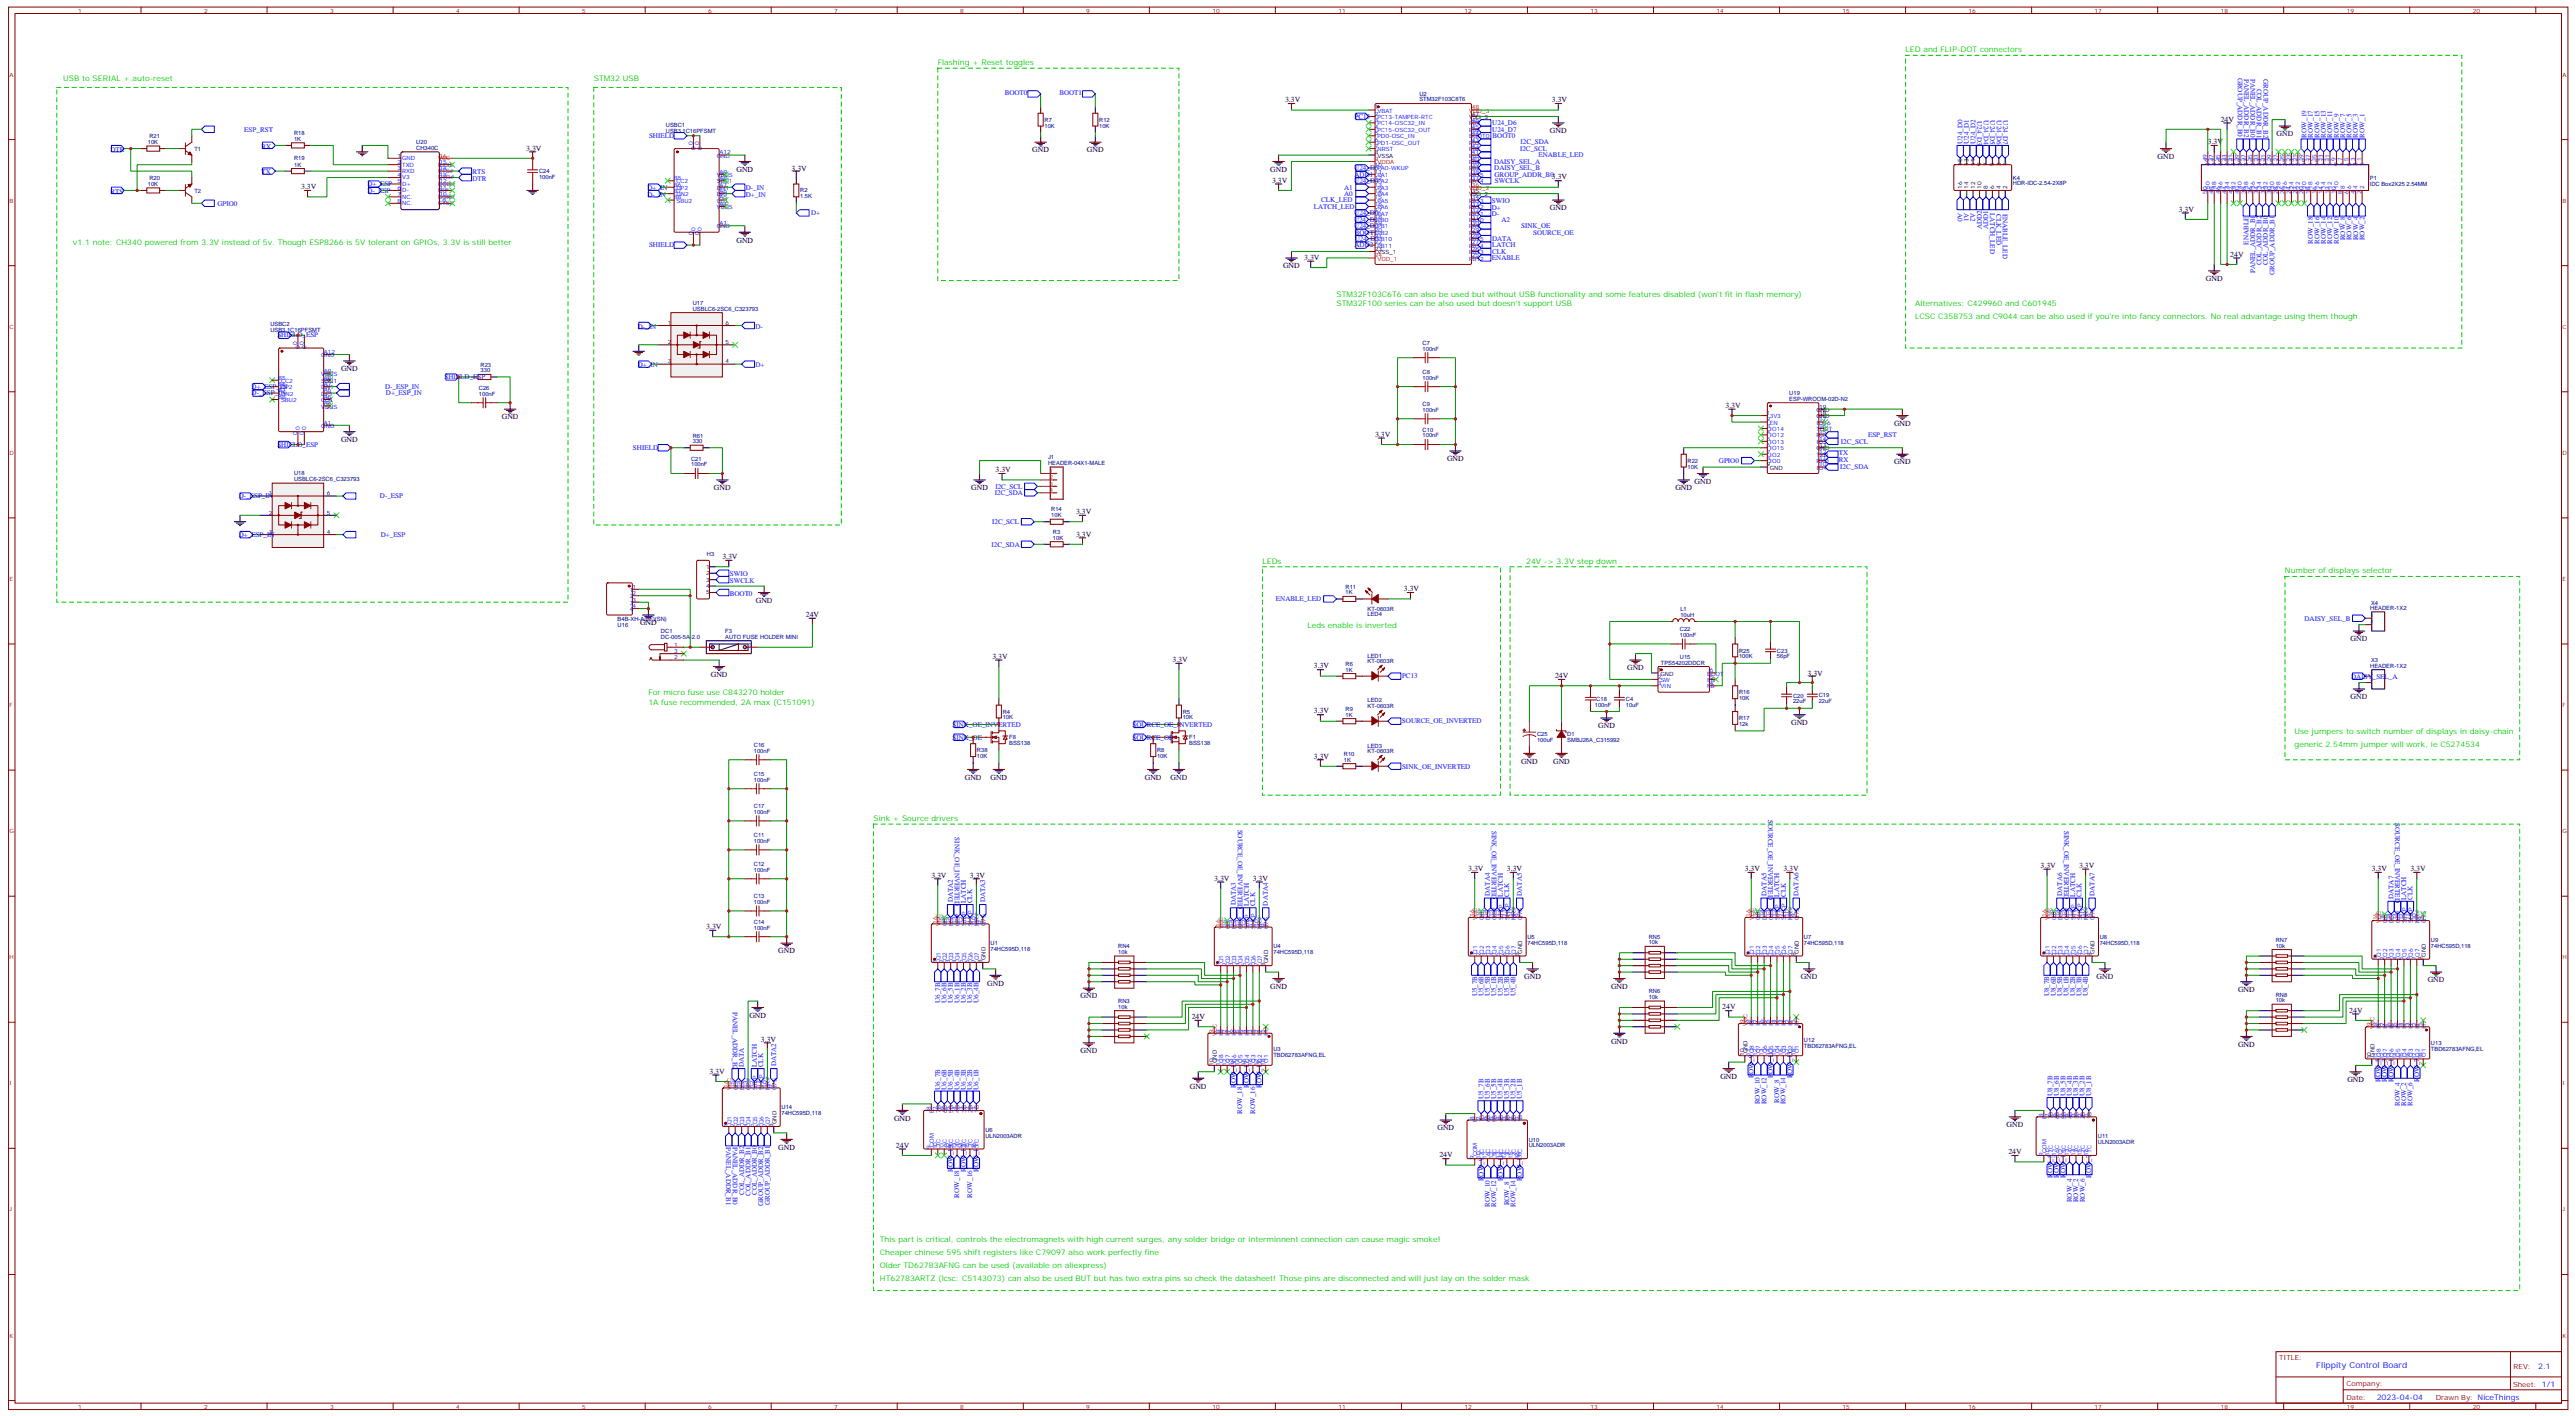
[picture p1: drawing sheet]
<svg xmlns="http://www.w3.org/2000/svg" width="1413mm" height="776mm" viewBox="0 0 1413 776" stroke-linecap="round" stroke-linejoin="round" font-family="sans-serif">
<defs><g id="words">
<text font-size="4.6" fill="#00f" x="1271" y="750">Flippity Control Board</text>
<g font-size="4.2" fill="#0c0">
<text x="1045" y="29">LED and FLIP-DOT connectors</text>
<text x="514" y="36">Flashing + Reset toggles</text>
<text x="35" y="44">USB to SERIAL + auto-reset</text>
<text x="326" y="44">STM32 USB</text>
<text x="40" y="134">v1.1 note: CH340 powered from 3.3V instead of 5v. Though ESP8266 is 5V tolerant on GPIOs, 3.3V is still better</text>
<text x="733" y="163">STM32F103C6T6 can also be used but without USB functionality and some features disabled (won't fit in flash memory)</text>
<text x="733" y="168">STM32F100 series can be also used but doesn't support USB</text>
<text x="1051" y="168">Alternatives: C429960 and C601945</text>
<text x="1051" y="175">LCSC C358753 and C9044 can be also used if you're into fancy connectors. No real advantage using them though.</text>
<text x="693" y="309">LEDs</text>
<text x="837" y="309">24V -&gt; 3.3V step down</text>
<text x="1254" y="314">Number of displays selector</text>
<text x="717" y="344">Leds enable is inverted</text>
<text x="356" y="381">For micro fuse use C843270 holder</text>
<text x="356" y="387">1A fuse recommended, 2A max (C151091)</text>
<text x="1259" y="403">Use jumpers to switch number of displays in daisy-chain</text>
<text x="1259" y="410">generic 2.54mm jumper will work, ie C5274534</text>
<text x="479" y="450">Sink + Source drivers</text>
<text x="483" y="681">This part is critical, controls the electromagnets with high current surges, any solder bridge or interminnent connection can cause magic smoke!</text>
<text x="483" y="688">Cheaper chinese 595 shift registers like C79097 also work perfectly fine</text>
<text x="483" y="695">Older TD62783AFNG can be used (available on aliexpress)</text>
<text x="483" y="702">HT62783ARTZ (lcsc: C5143073) can also be used BUT but has two extra pins so check the datasheet! Those pins are disconnected and will just lay on the solder mask</text>
</g>
<g font-size="4.2">
<text x="705" y="56">3.3V</text>
<text x="851" y="56">3.3V</text>
<text x="1218" y="67">24V</text>
<text x="850" y="73">GND</text>
<text x="1249" y="75">GND</text>
<text x="289" y="83">3.3V</text>
<text x="566" y="84">GND</text>
<text x="596" y="84">GND</text>
<text x="1211" y="79">3.3V</text>
<text x="1184" y="87">GND</text>
<text x="404" y="94">GND</text>
<text x="434" y="94">3.3V</text>
<text x="697" y="94">GND</text>
<text x="698" y="100">3.3V</text>
<text x="851" y="98">3.3V</text>
<text x="165" y="104">3.3V</text>
<text x="850" y="115">GND</text>
<text x="1195" y="116">3.3V</text>
<text x="404" y="133">GND</text>
<text x="716" y="143">3.3V</text>
<text x="1224" y="141">24V</text>
<text x="704" y="147">GND</text>
<text x="1210" y="154">GND</text>
<text x="187" y="204">GND</text>
<text x="947" y="224">3.3V</text>
<text x="275" y="230">GND</text>
<text x="1039" y="234">GND</text>
<text x="754" y="240">3.3V</text>
<text x="187" y="242">GND</text>
<text x="794" y="253">GND</text>
<text x="1039" y="255">GND</text>
<text x="546" y="259">3.3V</text>
<text x="392" y="269">GND</text>
<text x="533" y="269">GND</text>
<text x="919" y="269">GND</text>
<text x="930" y="265">GND</text>
<text x="590" y="282">3.3V</text>
<text x="590" y="294">3.3V</text>
<text x="396" y="307">3.3V</text>
<text x="770" y="324">3.3V</text>
<text x="415" y="331">GND</text>
<text x="442" y="338">24V</text>
<text x="351" y="343">GND</text>
<text x="1290" y="352">GND</text>
<text x="544" y="361">3.3V</text>
<text x="643" y="363">3.3V</text>
<text x="390" y="371">GND</text>
<text x="721" y="367">3.3V</text>
<text x="853" y="372">24V</text>
<text x="893" y="368">GND</text>
<text x="992" y="370">3.3V</text>
<text x="1290" y="383">GND</text>
<text x="721" y="391">3.3V</text>
<text x="877" y="399">GND</text>
<text x="983" y="398">GND</text>
<text x="721" y="416">3.3V</text>
<text x="834" y="419">GND</text>
<text x="852" y="419">GND</text>
<text x="529" y="428">GND</text>
<text x="543" y="428">GND</text>
<text x="628" y="428">GND</text>
<text x="642" y="428">GND</text>
<text x="805" y="478">3.3V</text>
<text x="827" y="478">3.3V</text>
<text x="957" y="478">3.3V</text>
<text x="978" y="478">3.3V</text>
<text x="1119" y="476">3.3V</text>
<text x="1141" y="476">3.3V</text>
<text x="1301" y="478">3.3V</text>
<text x="1322" y="478">3.3V</text>
<text x="511" y="481">3.3V</text>
<text x="532" y="481">3.3V</text>
<text x="666" y="483">3.3V</text>
<text x="687" y="483">3.3V</text>
<text x="387" y="509">3.3V</text>
<text x="427" y="523">GND</text>
<text x="836" y="537">GND</text>
<text x="988" y="537">GND</text>
<text x="1150" y="537">GND</text>
<text x="1332" y="539">GND</text>
<text x="542" y="540">GND</text>
<text x="697" y="542">GND</text>
<text x="884" y="542">GND</text>
<text x="1228" y="544">GND</text>
<text x="593" y="548">GND</text>
<text x="945" y="554">24V</text>
<text x="1289" y="555">24V</text>
<text x="411" y="558">GND</text>
<text x="654" y="559">24V</text>
<text x="417" y="571">3.3V</text>
<text x="884" y="572">GND</text>
<text x="1228" y="574">GND</text>
<text x="593" y="577">GND</text>
<text x="389" y="589">3.3V</text>
<text x="944" y="592">GND</text>
<text x="1288" y="593">GND</text>
<text x="653" y="597">GND</text>
<text x="490" y="615">GND</text>
<text x="789" y="620">GND</text>
<text x="1101" y="618">GND</text>
<text x="492" y="629">24V</text>
<text x="427" y="630">GND</text>
<text x="790" y="635">24V</text>
<text x="1102" y="633">24V</text>
</g>
<g font-size="4.2" fill="#00f">
<text x="1392" y="750">2.1</text>
<text x="1304" y="768">2023-04-04</text>
</g>
<g font-size="3.9" fill="#00f">
<text x="1228" y="43" transform="rotate(90 1228 43)">GROUP_ADDR_B0</text>
<text x="1231" y="43" transform="rotate(90 1231 43)">PANEL_ADDR_B2</text>
<text x="1235" y="43" transform="rotate(90 1235 43)">PANEL_ADDR_B0</text>
<text x="1242" y="43" transform="rotate(90 1242 43)">GROUP_ADDR_B2</text>
<text x="551" y="52">BOOT0</text>
<text x="581" y="52">BOOT1</text>
<text x="1238" y="49" transform="rotate(90 1238 49)">COL_ADDR_B1</text>
<text x="743" y="65">PC13</text>
<text x="819" y="69">U24_D6</text>
<text x="1085" y="66" transform="rotate(90 1085 66)">U24_D3</text>
<text x="1088" y="66" transform="rotate(90 1088 66)">U24_D4</text>
<text x="1092" y="66" transform="rotate(90 1092 66)">U24_D5</text>
<text x="1095" y="66" transform="rotate(90 1095 66)">U24_D6</text>
<text x="1099" y="66" transform="rotate(90 1099 66)">U24_D7</text>
<text x="134" y="72">ESP_RST</text>
<text x="356" y="76">SHIELD</text>
<text x="819" y="72">U24_D7</text>
<text x="819" y="76">BOOT0</text>
<text x="1265" y="75" transform="rotate(-90 1265 75)">ROW_19</text>
<text x="1269" y="75" transform="rotate(-90 1269 75)">ROW_17</text>
<text x="1272" y="75" transform="rotate(-90 1272 75)">ROW_15</text>
<text x="1276" y="75" transform="rotate(-90 1276 75)">ROW_13</text>
<text x="1279" y="75" transform="rotate(-90 1279 75)">ROW_11</text>
<text x="1283" y="75" transform="rotate(-90 1283 75)">ROW_9</text>
<text x="1287" y="75" transform="rotate(-90 1287 75)">ROW_7</text>
<text x="1290" y="75" transform="rotate(-90 1290 75)">ROW_5</text>
<text x="1294" y="75" transform="rotate(-90 1294 75)">ROW_3</text>
<text x="1297" y="75" transform="rotate(-90 1297 75)">ROW_1</text>
<text x="61" y="83">DTR</text>
<text x="144" y="81">RX</text>
<text x="834" y="83">I2C_SCL</text>
<text x="834" y="79">I2C_SDA</text>
<text x="1077" y="79" transform="rotate(-90 1077 79)">U24_D0</text>
<text x="1080" y="79" transform="rotate(-90 1080 79)">U24_D1</text>
<text x="1084" y="79" transform="rotate(-90 1084 79)">U24_D2</text>
<text x="820" y="90">DAISY_SEL_A</text>
<text x="844" y="86">ENABLE_LED</text>
<text x="144" y="96">TX</text>
<text x="259" y="96">RTS</text>
<text x="743" y="93">U24_D5</text>
<text x="820" y="93">DAISY_SEL_B</text>
<text x="259" y="99">DTR</text>
<text x="743" y="100">U24_D4</text>
<text x="743" y="97">ADD1</text>
<text x="820" y="97">GROUP_ADDR_B0</text>
<text x="820" y="100">SWCLK</text>
<text x="61" y="106">RTS</text>
<text x="202" y="102">D+_ESP</text>
<text x="202" y="106">D-_ESP</text>
<text x="355" y="104">D+_IN</text>
<text x="355" y="108">D-_IN</text>
<text x="409" y="104">D-_IN</text>
<text x="409" y="108">D+_IN</text>
<text x="737" y="107">A0</text>
<text x="737" y="104">A1</text>
<text x="119" y="113">GPIO0</text>
<text x="725" y="111">CLK_LED</text>
<text x="818" y="111">SWIO</text>
<text x="445" y="118">D+</text>
<text x="721" y="114">LATCH_LED</text>
<text x="743" y="118">U24_D0</text>
<text x="818" y="115">D+</text>
<text x="818" y="119">D-</text>
<text x="1074" y="117" transform="rotate(90 1074 117)">A0</text>
<text x="1078" y="117" transform="rotate(90 1078 117)">A1</text>
<text x="1081" y="117" transform="rotate(90 1081 117)">A2</text>
<text x="1092" y="117" transform="rotate(90 1092 117)">LATCH_LED</text>
<text x="1095" y="117" transform="rotate(90 1095 117)">CLK_LED</text>
<text x="1099" y="117" transform="rotate(90 1099 117)">ENABLE_LED</text>
<text x="743" y="122">U24_D1</text>
<text x="743" y="125">U24_D2</text>
<text x="824" y="122">A2</text>
<text x="834" y="125">SINK_OE</text>
<text x="1087" y="126" transform="rotate(-90 1087 126)">ADD2</text>
<text x="1091" y="126" transform="rotate(-90 1091 126)">ADD1</text>
<text x="743" y="129">BOOT1</text>
<text x="841" y="129">SOURCE_OE</text>
<text x="1287" y="132" transform="rotate(-90 1287 132)">ROW_8</text>
<text x="1290" y="132" transform="rotate(-90 1290 132)">ROW_6</text>
<text x="1294" y="132" transform="rotate(-90 1294 132)">ROW_4</text>
<text x="1297" y="132" transform="rotate(-90 1297 132)">ROW_2</text>
<text x="356" y="136">SHIELD</text>
<text x="743" y="136">ADD2</text>
<text x="743" y="132">U24_D3</text>
<text x="819" y="132">DATA</text>
<text x="819" y="136">LATCH</text>
<text x="1234" y="134" transform="rotate(-90 1234 134)">ENABLE</text>
<text x="1269" y="134" transform="rotate(-90 1269 134)">ROW_18</text>
<text x="1272" y="134" transform="rotate(-90 1272 134)">ROW_16</text>
<text x="1276" y="134" transform="rotate(-90 1276 134)">ROW_14</text>
<text x="1279" y="134" transform="rotate(-90 1279 134)">ROW_12</text>
<text x="1283" y="134" transform="rotate(-90 1283 134)">ROW_10</text>
<text x="818" y="143">ENABLE</text>
<text x="819" y="139">CLK</text>
<text x="1237" y="150" transform="rotate(-90 1237 150)">PANEL_ADDR_B1</text>
<text x="1241" y="146" transform="rotate(-90 1241 146)">COL_ADDR_B2</text>
<text x="1244" y="146" transform="rotate(-90 1244 146)">COL_ADDR_B0</text>
<text x="1248" y="151" transform="rotate(-90 1248 151)">GROUP_ADDR_B1</text>
<text x="152" y="185">SHIELD_ESP</text>
<text x="350" y="180">D-_IN</text>
<text x="414" y="180">D-</text>
<text x="350" y="201">D+_IN</text>
<text x="414" y="201">D+</text>
<text x="244" y="208">SHIELD_ESP</text>
<text x="138" y="213">D+_ESP_IN</text>
<text x="211" y="213">D-_ESP_IN</text>
<text x="138" y="217">D-_ESP_IN</text>
<text x="212" y="217">D+_ESP_IN</text>
<text x="1025" y="240">ESP_RST</text>
<text x="152" y="245">SHIELD_ESP</text>
<text x="1010" y="243">I2C_SCL</text>
<text x="347" y="247">SHIELD</text>
<text x="1009" y="250">TX</text>
<text x="943" y="254">GPIO0</text>
<text x="1009" y="253">RX</text>
<text x="1010" y="257">I2C_SDA</text>
<text x="546" y="268">I2C_SCL</text>
<text x="131" y="273">D-_ESP_IN</text>
<text x="208" y="273">D-_ESP</text>
<text x="546" y="271">I2C_SDA</text>
<text x="544" y="287">I2C_SCL</text>
<text x="131" y="294">D+_ESP_IN</text>
<text x="209" y="294">D+_ESP</text>
<text x="544" y="300">I2C_SDA</text>
<text x="400" y="316">SWIO</text>
<text x="400" y="320">SWCLK</text>
<text x="400" y="327">BOOT0</text>
<text x="700" y="330">ENABLE_LED</text>
<text x="1264" y="340">DAISY_SEL_B</text>
<text x="769" y="372">PC13</text>
<text x="1290" y="372">DAISY_SEL_A</text>
<text x="523" y="398">SINK_OE_INVERTED</text>
<text x="621" y="398">SOURCE_OE_INVERTED</text>
<text x="769" y="397">SOURCE_OE_INVERTED</text>
<text x="523" y="406">SINK_OE</text>
<text x="621" y="406">SOURCE_OE</text>
<text x="769" y="421">SINK_OE_INVERTED</text>
<text x="970" y="450" transform="rotate(90 970 450)">SOURCE_OE_INVERTED</text>
<text x="679" y="455" transform="rotate(90 679 455)">SOURCE_OE_INVERTED</text>
<text x="818" y="456" transform="rotate(90 818 456)">SINK_OE_INVERTED</text>
<text x="1132" y="456" transform="rotate(90 1132 456)">SINK_OE_INVERTED</text>
<text x="1314" y="451" transform="rotate(90 1314 451)">SOURCE_OE_INVERTED</text>
<text x="524" y="459" transform="rotate(90 524 459)">SINK_OE_INVERTED</text>
<text x="817" y="491" transform="rotate(-90 817 491)">DATA4</text>
<text x="824" y="492" transform="rotate(-90 824 492)">LATCH</text>
<text x="828" y="492" transform="rotate(-90 828 492)">CLK</text>
<text x="835" y="491" transform="rotate(-90 835 491)">DATA5</text>
<text x="969" y="491" transform="rotate(-90 969 491)">DATA5</text>
<text x="976" y="492" transform="rotate(-90 976 492)">LATCH</text>
<text x="980" y="492" transform="rotate(-90 980 492)">CLK</text>
<text x="987" y="491" transform="rotate(-90 987 491)">DATA6</text>
<text x="1131" y="491" transform="rotate(-90 1131 491)">DATA6</text>
<text x="1138" y="492" transform="rotate(-90 1138 492)">LATCH</text>
<text x="1142" y="492" transform="rotate(-90 1142 492)">CLK</text>
<text x="1149" y="491" transform="rotate(-90 1149 491)">DATA7</text>
<text x="523" y="495" transform="rotate(-90 523 495)">DATA2</text>
<text x="530" y="495" transform="rotate(-90 530 495)">LATCH</text>
<text x="533" y="495" transform="rotate(-90 533 495)">CLK</text>
<text x="540" y="495" transform="rotate(-90 540 495)">DATA3</text>
<text x="678" y="497" transform="rotate(-90 678 497)">DATA3</text>
<text x="685" y="497" transform="rotate(-90 685 497)">LATCH</text>
<text x="689" y="497" transform="rotate(-90 689 497)">CLK</text>
<text x="696" y="497" transform="rotate(-90 696 497)">DATA4</text>
<text x="1313" y="493" transform="rotate(-90 1313 493)">DATA7</text>
<text x="1320" y="494" transform="rotate(-90 1320 494)">LATCH</text>
<text x="1324" y="494" transform="rotate(-90 1324 494)">CLK</text>
<text x="516" y="550" transform="rotate(-90 516 550)">U6_7B</text>
<text x="519" y="550" transform="rotate(-90 519 550)">U6_6B</text>
<text x="523" y="550" transform="rotate(-90 523 550)">U6_5B</text>
<text x="526" y="550" transform="rotate(-90 526 550)">U6_1B</text>
<text x="530" y="550" transform="rotate(-90 530 550)">U6_2B</text>
<text x="533" y="550" transform="rotate(-90 533 550)">U6_3B</text>
<text x="537" y="550" transform="rotate(-90 537 550)">U6_4B</text>
<text x="810" y="546" transform="rotate(-90 810 546)">U5_7B</text>
<text x="814" y="546" transform="rotate(-90 814 546)">U5_6B</text>
<text x="817" y="546" transform="rotate(-90 817 546)">U5_5B</text>
<text x="821" y="546" transform="rotate(-90 821 546)">U5_1B</text>
<text x="824" y="546" transform="rotate(-90 824 546)">U5_2B</text>
<text x="828" y="546" transform="rotate(-90 828 546)">U5_3B</text>
<text x="831" y="546" transform="rotate(-90 831 546)">U5_4B</text>
<text x="1124" y="546" transform="rotate(-90 1124 546)">U8_7B</text>
<text x="1128" y="546" transform="rotate(-90 1128 546)">U8_6B</text>
<text x="1131" y="546" transform="rotate(-90 1131 546)">U8_5B</text>
<text x="1135" y="546" transform="rotate(-90 1135 546)">U8_1B</text>
<text x="1138" y="546" transform="rotate(-90 1138 546)">U8_2B</text>
<text x="1142" y="546" transform="rotate(-90 1142 546)">U8_3B</text>
<text x="1145" y="546" transform="rotate(-90 1145 546)">U8_4B</text>
<text x="402" y="555" transform="rotate(90 402 555)">PANEL_ADDR_B2</text>
<text x="408" y="585" transform="rotate(-90 408 585)">DATA</text>
<text x="415" y="585" transform="rotate(-90 415 585)">LATCH</text>
<text x="419" y="585" transform="rotate(-90 419 585)">CLK</text>
<text x="426" y="585" transform="rotate(-90 426 585)">DATA2</text>
<text x="962" y="591" transform="rotate(-90 962 591)">ROW_9</text>
<text x="973" y="591" transform="rotate(-90 973 591)">ROW_11</text>
<text x="983" y="591" transform="rotate(-90 983 591)">ROW_13</text>
<text x="1306" y="593" transform="rotate(-90 1306 593)">ROW_5</text>
<text x="1309" y="593" transform="rotate(-90 1309 593)">ROW_3</text>
<text x="1313" y="593" transform="rotate(-90 1313 593)">ROW_1</text>
<text x="1327" y="593" transform="rotate(-90 1327 593)">ROW_7</text>
<text x="516" y="598" transform="rotate(-90 516 598)">U6_7B</text>
<text x="519" y="598" transform="rotate(-90 519 598)">U6_6B</text>
<text x="523" y="598" transform="rotate(-90 523 598)">U6_5B</text>
<text x="526" y="598" transform="rotate(-90 526 598)">U6_4B</text>
<text x="530" y="598" transform="rotate(-90 530 598)">U6_3B</text>
<text x="533" y="598" transform="rotate(-90 533 598)">U6_2B</text>
<text x="537" y="598" transform="rotate(-90 537 598)">U6_1B</text>
<text x="678" y="597" transform="rotate(-90 678 597)">ROW_19</text>
<text x="685" y="597" transform="rotate(-90 685 597)">ROW_17</text>
<text x="692" y="597" transform="rotate(-90 692 597)">ROW_15</text>
<text x="814" y="603" transform="rotate(-90 814 603)">U5_7B</text>
<text x="817" y="603" transform="rotate(-90 817 603)">U5_6B</text>
<text x="821" y="603" transform="rotate(-90 821 603)">U5_5B</text>
<text x="824" y="603" transform="rotate(-90 824 603)">U5_4B</text>
<text x="828" y="603" transform="rotate(-90 828 603)">U5_3B</text>
<text x="831" y="603" transform="rotate(-90 831 603)">U5_2B</text>
<text x="835" y="603" transform="rotate(-90 835 603)">U5_1B</text>
<text x="965" y="606" transform="rotate(-90 965 606)">ROW_10</text>
<text x="969" y="606" transform="rotate(-90 969 606)">ROW_12</text>
<text x="976" y="605" transform="rotate(-90 976 605)">ROW_8</text>
<text x="980" y="606" transform="rotate(-90 980 606)">ROW_14</text>
<text x="1126" y="601" transform="rotate(-90 1126 601)">U8_7B</text>
<text x="1130" y="601" transform="rotate(-90 1130 601)">U8_6B</text>
<text x="1133" y="601" transform="rotate(-90 1133 601)">U8_5B</text>
<text x="1137" y="601" transform="rotate(-90 1137 601)">U8_4B</text>
<text x="1140" y="601" transform="rotate(-90 1140 601)">U8_3B</text>
<text x="1144" y="601" transform="rotate(-90 1144 601)">U8_2B</text>
<text x="1147" y="601" transform="rotate(-90 1147 601)">U8_1B</text>
<text x="681" y="611" transform="rotate(-90 681 611)">ROW_18</text>
<text x="689" y="611" transform="rotate(-90 689 611)">ROW_16</text>
<text x="1316" y="606" transform="rotate(-90 1316 606)">ROW_4</text>
<text x="1320" y="606" transform="rotate(-90 1320 606)">ROW_2</text>
<text x="1324" y="606" transform="rotate(-90 1324 606)">ROW_6</text>
<text x="398" y="629" transform="rotate(90 398 629)">PANEL_ADDR_B1</text>
<text x="402" y="629" transform="rotate(90 402 629)">PANEL_ADDR_B0</text>
<text x="523" y="642" transform="rotate(-90 523 642)">ROW_19</text>
<text x="530" y="642" transform="rotate(-90 530 642)">ROW_17</text>
<text x="537" y="642" transform="rotate(-90 537 642)">ROW_15</text>
<text x="814" y="648" transform="rotate(-90 814 648)">ROW_9</text>
<text x="824" y="648" transform="rotate(-90 824 648)">ROW_11</text>
<text x="835" y="648" transform="rotate(-90 835 648)">ROW_13</text>
<text x="1126" y="646" transform="rotate(-90 1126 646)">ROW_5</text>
<text x="1130" y="646" transform="rotate(-90 1130 646)">ROW_3</text>
<text x="1133" y="646" transform="rotate(-90 1133 646)">ROW_1</text>
<text x="1147" y="646" transform="rotate(-90 1147 646)">ROW_7</text>
<text x="408" y="655" transform="rotate(-90 408 655)">COL_ADDR_B2</text>
<text x="412" y="656" transform="rotate(-90 412 656)">COL_ADDR_B1</text>
<text x="415" y="655" transform="rotate(-90 415 655)">COL_ADDR_B0</text>
<text x="526" y="657" transform="rotate(-90 526 657)">ROW_18</text>
<text x="533" y="657" transform="rotate(-90 533 657)">ROW_16</text>
<text x="1137" y="659" transform="rotate(-90 1137 659)">ROW_4</text>
<text x="1140" y="659" transform="rotate(-90 1140 659)">ROW_2</text>
<text x="1144" y="659" transform="rotate(-90 1144 659)">ROW_6</text>
<text x="419" y="661" transform="rotate(-90 419 661)">GROUP_ADDR_B2</text>
<text x="422" y="661" transform="rotate(-90 422 661)">GROUP_ADDR_B1</text>
<text x="817" y="662" transform="rotate(-90 817 662)">ROW_10</text>
<text x="821" y="662" transform="rotate(-90 821 662)">ROW_12</text>
<text x="828" y="661" transform="rotate(-90 828 661)">ROW_8</text>
<text x="831" y="662" transform="rotate(-90 831 662)">ROW_14</text>
</g>
<g font-size="3.9" fill="#800">
<text x="1250" y="746">TITLE:</text>
<text x="1379" y="750">REV:</text>
<text x="1287" y="760">Company:</text>
<text x="1379" y="761">Sheet: 1/1</text>
<text x="1287" y="768">Date:</text>
<text x="1336" y="768">Drawn By: NiceThings</text>
</g>
<g font-size="3.2" fill="#800">
<text x="43" y="7">1</text>
<text x="112" y="7">2</text>
<text x="181" y="7">3</text>
<text x="250" y="7">4</text>
<text x="319" y="7">5</text>
<text x="389" y="7">6</text>
<text x="458" y="7">7</text>
<text x="527" y="7">8</text>
<text x="596" y="7">9</text>
<text x="665" y="7">10</text>
<text x="734" y="7">11</text>
<text x="803" y="7">12</text>
<text x="873" y="7">13</text>
<text x="942" y="7">14</text>
<text x="1011" y="7">15</text>
<text x="1080" y="7">16</text>
<text x="1149" y="7">17</text>
<text x="1218" y="7">18</text>
<text x="1287" y="7">19</text>
<text x="1357" y="7">20</text>
<text x="5" y="42">A</text>
<text x="1406" y="42">A</text>
<text x="5" y="111">B</text>
<text x="1406" y="111">B</text>
<text x="5" y="180">C</text>
<text x="1406" y="180">C</text>
<text x="5" y="249">D</text>
<text x="1406" y="249">D</text>
<text x="5" y="319">E</text>
<text x="1406" y="319">E</text>
<text x="5" y="388">F</text>
<text x="1406" y="388">F</text>
<text x="5" y="457">G</text>
<text x="1406" y="457">G</text>
<text x="5" y="526">H</text>
<text x="1406" y="526">H</text>
<text x="5" y="595">I</text>
<text x="1406" y="595">I</text>
<text x="5" y="664">J</text>
<text x="1406" y="664">J</text>
<text x="5" y="733">K</text>
<text x="1406" y="733">K</text>
<text x="43" y="772">1</text>
<text x="112" y="772">2</text>
<text x="181" y="772">3</text>
<text x="250" y="772">4</text>
<text x="319" y="772">5</text>
<text x="389" y="772">6</text>
<text x="458" y="772">7</text>
<text x="527" y="772">8</text>
<text x="596" y="772">9</text>
<text x="665" y="772">10</text>
<text x="734" y="772">11</text>
<text x="803" y="772">12</text>
<text x="873" y="772">13</text>
<text x="942" y="772">14</text>
<text x="1011" y="772">15</text>
<text x="1080" y="772">16</text>
<text x="1149" y="772">17</text>
<text x="1218" y="772">18</text>
<text x="1287" y="772">19</text>
<text x="1357" y="772">20</text>
</g>
<g font-size="3.2" fill="#000080">
<text x="779" y="52">U2</text>
<text x="779" y="56">STM32F103C8T6</text>
<text x="365" y="69">USBC1</text>
<text x="573" y="70">10K</text>
<text x="573" y="67">R7</text>
<text x="603" y="70">10K</text>
<text x="603" y="67">R12</text>
<text x="82" y="76">R21</text>
<text x="161" y="77">1K</text>
<text x="161" y="74">R18</text>
<text x="365" y="73">USB3.1C16PFSMT</text>
<text x="81" y="79">10K</text>
<text x="107" y="83">T1</text>
<text x="228" y="82">CH340C</text>
<text x="228" y="79">U20</text>
<text x="161" y="88">R19</text>
<text x="161" y="91">1K</text>
<text x="296" y="95">C24</text>
<text x="82" y="98">R20</text>
<text x="296" y="98">100nF</text>
<text x="1104" y="102">HDR-IDC-2.54-2X8P</text>
<text x="1104" y="99">K4</text>
<text x="1300" y="102">IDC Box2X25 2.54MM</text>
<text x="1300" y="98">P1</text>
<text x="81" y="102">10K</text>
<text x="107" y="106">T2</text>
<text x="439" y="106">R2</text>
<text x="439" y="109">1.5K</text>
<text x="380" y="167">U17</text>
<text x="380" y="170">USBLC6-2SC6_C323793</text>
<text x="148" y="179">USBC2</text>
<text x="148" y="182">USB3.1C16PFSMT</text>
<text x="780" y="189">C7</text>
<text x="780" y="192">100nF</text>
<text x="264" y="201">R23</text>
<text x="264" y="204">330</text>
<text x="780" y="208">100nF</text>
<text x="780" y="205">C8</text>
<text x="263" y="214">C26</text>
<text x="263" y="217">100nF</text>
<text x="982" y="220">ESP-WROOM-02D-N2</text>
<text x="982" y="216">U19</text>
<text x="780" y="226">100nF</text>
<text x="780" y="223">C9</text>
<text x="380" y="240">R61</text>
<text x="780" y="240">100nF</text>
<text x="780" y="237">C10</text>
<text x="380" y="243">330</text>
<text x="575" y="252">J1</text>
<text x="379" y="256">100nF</text>
<text x="379" y="253">C21</text>
<text x="575" y="255">HEADER-04X1-MALE</text>
<text x="926" y="257">10K</text>
<text x="926" y="254">R22</text>
<text x="161" y="264">USBLC6-2SC6_C323793</text>
<text x="161" y="261">U18</text>
<text x="577" y="280">R14</text>
<text x="577" y="284">10K</text>
<text x="578" y="293">R3</text>
<text x="578" y="296">10K</text>
<text x="388" y="305">H3</text>
<text x="738" y="323">R11</text>
<text x="738" y="326">1K</text>
<text x="750" y="335">KT-0603R</text>
<text x="922" y="335">L1</text>
<text x="1300" y="334">HEADER-1X2</text>
<text x="1301" y="331">X4</text>
<text x="339" y="341">B4B-XH-A(LF)(SN)</text>
<text x="750" y="338">LED4</text>
<text x="922" y="338">10uH</text>
<text x="339" y="344">U16</text>
<text x="363" y="347">DC1</text>
<text x="398" y="347">F3</text>
<text x="922" y="346">C22</text>
<text x="363" y="350">DC-005-5A-2.0</text>
<text x="398" y="350">AUTO FUSE HOLDER MINI</text>
<text x="922" y="349">100nF</text>
<text x="954" y="358">R25</text>
<text x="975" y="358">C23</text>
<text x="738" y="365">R6</text>
<text x="750" y="364">KT-0603R</text>
<text x="750" y="361">LED1</text>
<text x="911" y="365">TPS54202DDCR</text>
<text x="922" y="361">U15</text>
<text x="954" y="361">100K</text>
<text x="975" y="361">56pF</text>
<text x="1301" y="363">X3</text>
<text x="738" y="368">1K</text>
<text x="1300" y="366">HEADER-1X2</text>
<text x="954" y="384">10K</text>
<text x="954" y="381">R16</text>
<text x="984" y="383">C20</text>
<text x="998" y="382">C19</text>
<text x="738" y="390">R9</text>
<text x="750" y="388">KT-0603R</text>
<text x="750" y="385">LED2</text>
<text x="875" y="388">100nF</text>
<text x="876" y="384">C18</text>
<text x="892" y="387">10uF</text>
<text x="892" y="384">C4</text>
<text x="984" y="386">22uF</text>
<text x="998" y="386">22uF</text>
<text x="550" y="394">10K</text>
<text x="550" y="391">R4</text>
<text x="649" y="394">10K</text>
<text x="649" y="391">R5</text>
<text x="738" y="393">1K</text>
<text x="954" y="395">R17</text>
<text x="954" y="398">12k</text>
<text x="554" y="405">F8</text>
<text x="652" y="405">F1</text>
<text x="843" y="407">100uF</text>
<text x="843" y="404">C25</text>
<text x="860" y="407">SMBJ26A_C315992</text>
<text x="860" y="404">D1</text>
<text x="414" y="413">100nF</text>
<text x="414" y="410">C16</text>
<text x="536" y="412">R38</text>
<text x="554" y="409">BSS138</text>
<text x="635" y="412">R8</text>
<text x="652" y="409">BSS138</text>
<text x="750" y="413">KT-0603R</text>
<text x="750" y="410">LED3</text>
<text x="536" y="416">10K</text>
<text x="635" y="416">10K</text>
<text x="737" y="418">1K</text>
<text x="737" y="415">R10</text>
<text x="414" y="425">C15</text>
<text x="414" y="429">100nF</text>
<text x="414" y="443">C17</text>
<text x="414" y="446">100nF</text>
<text x="414" y="459">C11</text>
<text x="414" y="462">100nF</text>
<text x="414" y="478">100nF</text>
<text x="414" y="475">C12</text>
<text x="414" y="496">100nF</text>
<text x="414" y="492">C13</text>
<text x="414" y="510">100nF</text>
<text x="414" y="507">C14</text>
<text x="838" y="515">U5</text>
<text x="905" y="515">RN5</text>
<text x="990" y="515">U7</text>
<text x="1152" y="515">U8</text>
<text x="543" y="522">74HC595D,118</text>
<text x="543" y="518">U1</text>
<text x="613" y="520">RN4</text>
<text x="699" y="520">U4</text>
<text x="838" y="518">74HC595D,118</text>
<text x="905" y="518">10k</text>
<text x="990" y="518">74HC595D,118</text>
<text x="1152" y="518">74HC595D,118</text>
<text x="1248" y="520">10k</text>
<text x="1248" y="516">RN7</text>
<text x="1334" y="520">74HC595D,118</text>
<text x="1334" y="517">U9</text>
<text x="613" y="523">10k</text>
<text x="699" y="523">74HC595D,118</text>
<text x="905" y="545">RN6</text>
<text x="613" y="550">RN3</text>
<text x="905" y="548">10k</text>
<text x="1248" y="550">10k</text>
<text x="1248" y="546">RN8</text>
<text x="613" y="553">10k</text>
<text x="990" y="574">TBD62783AFNG,EL</text>
<text x="990" y="571">U12</text>
<text x="1334" y="573">U13</text>
<text x="699" y="580">TBD62783AFNG,EL</text>
<text x="699" y="577">U3</text>
<text x="1334" y="576">TBD62783AFNG,EL</text>
<text x="429" y="611">74HC595D,118</text>
<text x="429" y="608">U14</text>
<text x="541" y="624">ULN2003ADR</text>
<text x="541" y="621">U6</text>
<text x="839" y="629">ULN2003ADR</text>
<text x="839" y="626">U10</text>
<text x="1151" y="627">ULN2003ADR</text>
<text x="1151" y="624">U11</text>
</g>
<g font-size="3.2" fill="#00f">
<text x="754" y="60">1</text>
<text x="754" y="64">2</text>
<text x="756" y="62">VBAT</text>
<text x="756" y="65">PC13-TAMPER-RTC</text>
<text x="754" y="67">3</text>
<text x="754" y="71">4</text>
<text x="756" y="69">PC14-OSC32_IN</text>
<text x="806" y="69">PB9</text>
<text x="807" y="71">45</text>
<text x="807" y="67">46</text>
<text x="754" y="74">5</text>
<text x="754" y="78">6</text>
<text x="756" y="72">PC15-OSC32_OUT</text>
<text x="756" y="76">PD0-OSC_IN</text>
<text x="806" y="76">BOOT0</text>
<text x="806" y="72">PB8</text>
<text x="807" y="78">43</text>
<text x="807" y="74">44</text>
<text x="380" y="80" transform="rotate(-90 380 80)">0</text>
<text x="381" y="82" transform="rotate(-90 381 82)">0</text>
<text x="384" y="80" transform="rotate(-90 384 80)">0</text>
<text x="385" y="82" transform="rotate(-90 385 82)">0</text>
<text x="754" y="81">7</text>
<text x="756" y="79">PD1-OSC_OUT</text>
<text x="756" y="83">NRST</text>
<text x="806" y="83">PB6</text>
<text x="806" y="79">PB7</text>
<text x="807" y="81">42</text>
<text x="218" y="90">2</text>
<text x="218" y="86">1</text>
<text x="221" y="88">GND</text>
<text x="241" y="90">15</text>
<text x="393" y="86">GND</text>
<text x="395" y="85">A12</text>
<text x="806" y="90">PB4</text>
<text x="806" y="86">PB5</text>
<text x="807" y="88">40</text>
<text x="807" y="85">41</text>
<text x="1211" y="89" transform="rotate(-90 1211 89)">49</text>
<text x="1214" y="89" transform="rotate(-90 1214 89)">47</text>
<text x="1218" y="89" transform="rotate(-90 1218 89)">45</text>
<text x="1221" y="89" transform="rotate(-90 1221 89)">43</text>
<text x="1225" y="89" transform="rotate(-90 1225 89)">41</text>
<text x="1228" y="89" transform="rotate(-90 1228 89)">39</text>
<text x="1232" y="89" transform="rotate(-90 1232 89)">37</text>
<text x="1236" y="89" transform="rotate(-90 1236 89)">35</text>
<text x="1239" y="89" transform="rotate(-90 1239 89)">33</text>
<text x="1243" y="89" transform="rotate(-90 1243 89)">31</text>
<text x="1246" y="89" transform="rotate(-90 1246 89)">29</text>
<text x="1250" y="89" transform="rotate(-90 1250 89)">27</text>
<text x="1253" y="89" transform="rotate(-90 1253 89)">25</text>
<text x="1257" y="89" transform="rotate(-90 1257 89)">23</text>
<text x="1260" y="89" transform="rotate(-90 1260 89)">21</text>
<text x="1264" y="89" transform="rotate(-90 1264 89)">19</text>
<text x="1267" y="89" transform="rotate(-90 1267 89)">17</text>
<text x="1271" y="89" transform="rotate(-90 1271 89)">15</text>
<text x="1274" y="89" transform="rotate(-90 1274 89)">13</text>
<text x="1278" y="89" transform="rotate(-90 1278 89)">11</text>
<text x="1281" y="89" transform="rotate(-90 1281 89)">9</text>
<text x="1285" y="89" transform="rotate(-90 1285 89)">7</text>
<text x="1288" y="89" transform="rotate(-90 1288 89)">5</text>
<text x="1292" y="89" transform="rotate(-90 1292 89)">3</text>
<text x="1296" y="89" transform="rotate(-90 1296 89)">1</text>
<text x="218" y="93">3</text>
<text x="221" y="95">RXD</text>
<text x="221" y="91">TXD</text>
<text x="240" y="91">R232</text>
<text x="240" y="95">RTS#</text>
<text x="241" y="93">14</text>
<text x="395" y="95">A9</text>
<text x="754" y="92">10</text>
<text x="754" y="95">11</text>
<text x="756" y="93">PA0-WKUP</text>
<text x="806" y="93">PB3</text>
<text x="807" y="95">38</text>
<text x="807" y="92">39</text>
<text x="1212" y="91" transform="rotate(-90 1212 91)">49</text>
<text x="1216" y="91" transform="rotate(-90 1216 91)">47</text>
<text x="1219" y="91" transform="rotate(-90 1219 91)">45</text>
<text x="1223" y="91" transform="rotate(-90 1223 91)">43</text>
<text x="1226" y="91" transform="rotate(-90 1226 91)">41</text>
<text x="1230" y="91" transform="rotate(-90 1230 91)">39</text>
<text x="1233" y="91" transform="rotate(-90 1233 91)">37</text>
<text x="1237" y="91" transform="rotate(-90 1237 91)">35</text>
<text x="1240" y="91" transform="rotate(-90 1240 91)">33</text>
<text x="1244" y="91" transform="rotate(-90 1244 91)">31</text>
<text x="1248" y="91" transform="rotate(-90 1248 91)">29</text>
<text x="1251" y="91" transform="rotate(-90 1251 91)">27</text>
<text x="1255" y="91" transform="rotate(-90 1255 91)">25</text>
<text x="1258" y="91" transform="rotate(-90 1258 91)">23</text>
<text x="1262" y="91" transform="rotate(-90 1262 91)">21</text>
<text x="1265" y="91" transform="rotate(-90 1265 91)">19</text>
<text x="1269" y="91" transform="rotate(-90 1269 91)">17</text>
<text x="1272" y="91" transform="rotate(-90 1272 91)">15</text>
<text x="1276" y="91" transform="rotate(-90 1276 91)">13</text>
<text x="1279" y="91" transform="rotate(-90 1279 91)">11</text>
<text x="1283" y="91" transform="rotate(-90 1283 91)">9</text>
<text x="1286" y="91" transform="rotate(-90 1286 91)">7</text>
<text x="1290" y="91" transform="rotate(-90 1290 91)">5</text>
<text x="1293" y="91" transform="rotate(-90 1293 91)">3</text>
<text x="1297" y="91" transform="rotate(-90 1297 91)">1</text>
<text x="218" y="101">5</text>
<text x="218" y="97">4</text>
<text x="221" y="102">D+</text>
<text x="221" y="98">V3</text>
<text x="240" y="98">DTR#</text>
<text x="240" y="102">DCD#</text>
<text x="241" y="97">13</text>
<text x="241" y="101">12</text>
<text x="370" y="99">B5</text>
<text x="371" y="101">CC2</text>
<text x="393" y="101">SBU1</text>
<text x="393" y="97">VBUS</text>
<text x="395" y="99">A8</text>
<text x="754" y="99">12</text>
<text x="756" y="97">PA1</text>
<text x="756" y="101">PA2</text>
<text x="806" y="101">PA14</text>
<text x="806" y="97">PA15</text>
<text x="807" y="99">37</text>
<text x="218" y="108">7</text>
<text x="218" y="104">6</text>
<text x="221" y="105">D-</text>
<text x="240" y="105">RI#</text>
<text x="241" y="104">11</text>
<text x="241" y="108">10</text>
<text x="370" y="102">B6</text>
<text x="370" y="106">B7</text>
<text x="371" y="104">DP2</text>
<text x="371" y="108">DN2</text>
<text x="393" y="108">DP1</text>
<text x="393" y="104">DN1</text>
<text x="395" y="106">A6</text>
<text x="395" y="102">A7</text>
<text x="754" y="102">13</text>
<text x="754" y="106">14</text>
<text x="756" y="104">PA3</text>
<text x="756" y="108">PA4</text>
<text x="1211" y="106" transform="rotate(-90 1211 106)">50</text>
<text x="1212" y="104" transform="rotate(-90 1212 104)">50</text>
<text x="1214" y="106" transform="rotate(-90 1214 106)">48</text>
<text x="1216" y="104" transform="rotate(-90 1216 104)">48</text>
<text x="1218" y="106" transform="rotate(-90 1218 106)">46</text>
<text x="1219" y="104" transform="rotate(-90 1219 104)">46</text>
<text x="1221" y="106" transform="rotate(-90 1221 106)">44</text>
<text x="1223" y="104" transform="rotate(-90 1223 104)">44</text>
<text x="1225" y="106" transform="rotate(-90 1225 106)">42</text>
<text x="1226" y="104" transform="rotate(-90 1226 104)">42</text>
<text x="1228" y="106" transform="rotate(-90 1228 106)">40</text>
<text x="1230" y="104" transform="rotate(-90 1230 104)">40</text>
<text x="1232" y="106" transform="rotate(-90 1232 106)">38</text>
<text x="1233" y="104" transform="rotate(-90 1233 104)">38</text>
<text x="1236" y="106" transform="rotate(-90 1236 106)">36</text>
<text x="1237" y="104" transform="rotate(-90 1237 104)">36</text>
<text x="1239" y="106" transform="rotate(-90 1239 106)">34</text>
<text x="1240" y="104" transform="rotate(-90 1240 104)">34</text>
<text x="1243" y="106" transform="rotate(-90 1243 106)">32</text>
<text x="1244" y="104" transform="rotate(-90 1244 104)">32</text>
<text x="1246" y="106" transform="rotate(-90 1246 106)">30</text>
<text x="1248" y="104" transform="rotate(-90 1248 104)">30</text>
<text x="1250" y="106" transform="rotate(-90 1250 106)">28</text>
<text x="1251" y="104" transform="rotate(-90 1251 104)">28</text>
<text x="1253" y="106" transform="rotate(-90 1253 106)">26</text>
<text x="1255" y="104" transform="rotate(-90 1255 104)">26</text>
<text x="1257" y="106" transform="rotate(-90 1257 106)">24</text>
<text x="1258" y="104" transform="rotate(-90 1258 104)">24</text>
<text x="1260" y="106" transform="rotate(-90 1260 106)">22</text>
<text x="1262" y="104" transform="rotate(-90 1262 104)">22</text>
<text x="1264" y="106" transform="rotate(-90 1264 106)">20</text>
<text x="1265" y="104" transform="rotate(-90 1265 104)">20</text>
<text x="1267" y="106" transform="rotate(-90 1267 106)">18</text>
<text x="1269" y="104" transform="rotate(-90 1269 104)">18</text>
<text x="1271" y="106" transform="rotate(-90 1271 106)">16</text>
<text x="1272" y="104" transform="rotate(-90 1272 104)">16</text>
<text x="1274" y="106" transform="rotate(-90 1274 106)">14</text>
<text x="1276" y="104" transform="rotate(-90 1276 104)">14</text>
<text x="1278" y="106" transform="rotate(-90 1278 106)">12</text>
<text x="1279" y="104" transform="rotate(-90 1279 104)">12</text>
<text x="1281" y="106" transform="rotate(-90 1281 106)">10</text>
<text x="1283" y="104" transform="rotate(-90 1283 104)">10</text>
<text x="1285" y="106" transform="rotate(-90 1285 106)">8</text>
<text x="1286" y="104" transform="rotate(-90 1286 104)">8</text>
<text x="1288" y="106" transform="rotate(-90 1288 106)">6</text>
<text x="1290" y="104" transform="rotate(-90 1290 104)">6</text>
<text x="1292" y="106" transform="rotate(-90 1292 106)">4</text>
<text x="1293" y="104" transform="rotate(-90 1293 104)">4</text>
<text x="1296" y="106" transform="rotate(-90 1296 106)">2</text>
<text x="1297" y="104" transform="rotate(-90 1297 104)">2</text>
<text x="218" y="111">8</text>
<text x="221" y="113">NC.</text>
<text x="221" y="109">NC.</text>
<text x="240" y="109">DSR#</text>
<text x="240" y="113">CTS#</text>
<text x="243" y="111">9</text>
<text x="370" y="109">B8</text>
<text x="371" y="111">SBU2</text>
<text x="393" y="111">CC1</text>
<text x="395" y="113">A4</text>
<text x="395" y="109">A5</text>
<text x="754" y="109">15</text>
<text x="754" y="113">16</text>
<text x="756" y="111">PA5</text>
<text x="806" y="111">PA13</text>
<text x="807" y="113">33</text>
<text x="807" y="109">34</text>
<text x="393" y="115">VBUS</text>
<text x="754" y="116">17</text>
<text x="754" y="120">18</text>
<text x="756" y="115">PA6</text>
<text x="756" y="118">PA7</text>
<text x="806" y="118">PA11</text>
<text x="806" y="115">PA12</text>
<text x="807" y="120">31</text>
<text x="807" y="116">32</text>
<text x="393" y="125">GND</text>
<text x="395" y="123">A1</text>
<text x="754" y="123">19</text>
<text x="756" y="122">PB0</text>
<text x="756" y="125">PB1</text>
<text x="806" y="125">PA9</text>
<text x="806" y="122">PA10</text>
<text x="807" y="123">30</text>
<text x="380" y="129" transform="rotate(-90 380 129)">0</text>
<text x="381" y="127" transform="rotate(-90 381 127)">0</text>
<text x="384" y="129" transform="rotate(-90 384 129)">0</text>
<text x="385" y="127" transform="rotate(-90 385 127)">0</text>
<text x="754" y="127">20</text>
<text x="754" y="131">21</text>
<text x="756" y="129">PB2</text>
<text x="806" y="129">PA8</text>
<text x="807" y="131">28</text>
<text x="807" y="127">29</text>
<text x="754" y="134">22</text>
<text x="756" y="132">PB10</text>
<text x="756" y="136">PB11</text>
<text x="806" y="136">PB14</text>
<text x="806" y="132">PB15</text>
<text x="807" y="138">26</text>
<text x="807" y="134">27</text>
<text x="806" y="143">PB12</text>
<text x="806" y="139">PB13</text>
<text x="807" y="141">25</text>
<text x="163" y="189" transform="rotate(-90 163 189)">0</text>
<text x="165" y="192" transform="rotate(-90 165 192)">0</text>
<text x="167" y="189" transform="rotate(-90 167 189)">0</text>
<text x="168" y="192" transform="rotate(-90 168 192)">0</text>
<text x="176" y="196">GND</text>
<text x="178" y="194">A12</text>
<text x="153" y="208">B5</text>
<text x="154" y="210">CC2</text>
<text x="176" y="210">SBU1</text>
<text x="176" y="206">VBUS</text>
<text x="178" y="208">A8</text>
<text x="178" y="205">A9</text>
<text x="153" y="212">B6</text>
<text x="153" y="215">B7</text>
<text x="154" y="213">DP2</text>
<text x="176" y="213">DN1</text>
<text x="178" y="215">A6</text>
<text x="178" y="212">A7</text>
<text x="153" y="219">B8</text>
<text x="154" y="217">DN2</text>
<text x="154" y="220">SBU2</text>
<text x="176" y="220">CC1</text>
<text x="176" y="217">DP1</text>
<text x="178" y="219">A5</text>
<text x="176" y="224">VBUS</text>
<text x="178" y="222">A4</text>
<text x="969" y="228">1</text>
<text x="178" y="233">A1</text>
<text x="969" y="231">2</text>
<text x="971" y="233">EN</text>
<text x="971" y="229">3V3</text>
<text x="996" y="233">IO16</text>
<text x="998" y="231">17</text>
<text x="163" y="238" transform="rotate(-90 163 238)">0</text>
<text x="165" y="236" transform="rotate(-90 165 236)">0</text>
<text x="167" y="238" transform="rotate(-90 167 238)">0</text>
<text x="168" y="236" transform="rotate(-90 168 236)">0</text>
<text x="176" y="235">GND</text>
<text x="969" y="238">4</text>
<text x="969" y="235">3</text>
<text x="971" y="240">IO12</text>
<text x="971" y="236">IO14</text>
<text x="996" y="236">TOUT</text>
<text x="996" y="240">RST</text>
<text x="998" y="235">16</text>
<text x="998" y="238">15</text>
<text x="969" y="245">6</text>
<text x="969" y="242">5</text>
<text x="971" y="243">IO13</text>
<text x="996" y="243">IO5</text>
<text x="998" y="242">14</text>
<text x="969" y="249">7</text>
<text x="971" y="250">IO2</text>
<text x="971" y="247">IO15</text>
<text x="996" y="250">TXD</text>
<text x="998" y="249">12</text>
<text x="969" y="252">8</text>
<text x="971" y="254">IO0</text>
<text x="996" y="254">RXD</text>
<text x="996" y="258">IO4</text>
<text x="998" y="252">11</text>
<text x="998" y="256">10</text>
<text x="347" y="323">1</text>
<text x="346" y="325">1</text>
<text x="346" y="328">2</text>
<text x="347" y="326">2</text>
<text x="347" y="330">3</text>
<text x="346" y="332">3</text>
<text x="346" y="335">4</text>
<text x="347" y="333">4</text>
<text x="370" y="355">1</text>
<text x="370" y="358">3</text>
<text x="389" y="355">2</text>
<text x="410" y="355">1</text>
<text x="370" y="362">2</text>
<text x="936" y="370">BOOT</text>
<text x="938" y="369">6</text>
<text x="909" y="372">2</text>
<text x="909" y="376">3</text>
<text x="911" y="374">SW</text>
<text x="911" y="377">VIN</text>
<text x="936" y="377">FB</text>
<text x="936" y="374">EN</text>
<text x="938" y="376">4</text>
<text x="938" y="372">5</text>
<text x="812" y="503" transform="rotate(-90 812 503)">15</text>
<text x="816" y="503" transform="rotate(-90 816 503)">14</text>
<text x="819" y="503" transform="rotate(-90 819 503)">13</text>
<text x="823" y="503" transform="rotate(-90 823 503)">12</text>
<text x="826" y="503" transform="rotate(-90 826 503)">11</text>
<text x="830" y="503" transform="rotate(-90 830 503)">10</text>
<text x="833" y="503" transform="rotate(-90 833 503)">9</text>
<text x="964" y="503" transform="rotate(-90 964 503)">15</text>
<text x="967" y="503" transform="rotate(-90 967 503)">14</text>
<text x="971" y="503" transform="rotate(-90 971 503)">13</text>
<text x="974" y="503" transform="rotate(-90 974 503)">12</text>
<text x="978" y="503" transform="rotate(-90 978 503)">11</text>
<text x="982" y="503" transform="rotate(-90 982 503)">10</text>
<text x="985" y="503" transform="rotate(-90 985 503)">9</text>
<text x="1126" y="503" transform="rotate(-90 1126 503)">15</text>
<text x="1130" y="503" transform="rotate(-90 1130 503)">14</text>
<text x="1133" y="503" transform="rotate(-90 1133 503)">13</text>
<text x="1137" y="503" transform="rotate(-90 1137 503)">12</text>
<text x="1140" y="503" transform="rotate(-90 1140 503)">11</text>
<text x="1144" y="503" transform="rotate(-90 1144 503)">10</text>
<text x="1147" y="503" transform="rotate(-90 1147 503)">9</text>
<text x="518" y="506" transform="rotate(-90 518 506)">15</text>
<text x="519" y="508" transform="rotate(-90 519 508)">Q0</text>
<text x="521" y="506" transform="rotate(-90 521 506)">14</text>
<text x="523" y="508" transform="rotate(-90 523 508)">DS</text>
<text x="525" y="506" transform="rotate(-90 525 506)">13</text>
<text x="526" y="508" transform="rotate(-90 526 508)">OE#</text>
<text x="528" y="506" transform="rotate(-90 528 506)">12</text>
<text x="530" y="508" transform="rotate(-90 530 508)">STCP</text>
<text x="532" y="506" transform="rotate(-90 532 506)">11</text>
<text x="534" y="508" transform="rotate(-90 534 508)">SHCP</text>
<text x="535" y="506" transform="rotate(-90 535 506)">10</text>
<text x="537" y="508" transform="rotate(-90 537 508)">MR#</text>
<text x="539" y="506" transform="rotate(-90 539 506)">9</text>
<text x="541" y="508" transform="rotate(-90 541 508)">Q7S</text>
<text x="673" y="508" transform="rotate(-90 673 508)">15</text>
<text x="675" y="510" transform="rotate(-90 675 510)">Q0</text>
<text x="676" y="508" transform="rotate(-90 676 508)">14</text>
<text x="678" y="510" transform="rotate(-90 678 510)">DS</text>
<text x="680" y="508" transform="rotate(-90 680 508)">13</text>
<text x="682" y="510" transform="rotate(-90 682 510)">OE#</text>
<text x="683" y="508" transform="rotate(-90 683 508)">12</text>
<text x="685" y="510" transform="rotate(-90 685 510)">STCP</text>
<text x="687" y="508" transform="rotate(-90 687 508)">11</text>
<text x="689" y="510" transform="rotate(-90 689 510)">SHCP</text>
<text x="690" y="508" transform="rotate(-90 690 508)">10</text>
<text x="692" y="510" transform="rotate(-90 692 510)">MR#</text>
<text x="694" y="508" transform="rotate(-90 694 508)">9</text>
<text x="696" y="510" transform="rotate(-90 696 510)">Q7S</text>
<text x="814" y="504" transform="rotate(-90 814 504)">Q0</text>
<text x="817" y="504" transform="rotate(-90 817 504)">DS</text>
<text x="821" y="504" transform="rotate(-90 821 504)">OE#</text>
<text x="825" y="504" transform="rotate(-90 825 504)">STCP</text>
<text x="828" y="504" transform="rotate(-90 828 504)">SHCP</text>
<text x="832" y="504" transform="rotate(-90 832 504)">MR#</text>
<text x="835" y="504" transform="rotate(-90 835 504)">Q7S</text>
<text x="966" y="504" transform="rotate(-90 966 504)">Q0</text>
<text x="969" y="504" transform="rotate(-90 969 504)">DS</text>
<text x="973" y="504" transform="rotate(-90 973 504)">OE#</text>
<text x="976" y="504" transform="rotate(-90 976 504)">STCP</text>
<text x="980" y="504" transform="rotate(-90 980 504)">SHCP</text>
<text x="983" y="504" transform="rotate(-90 983 504)">MR#</text>
<text x="987" y="504" transform="rotate(-90 987 504)">Q7S</text>
<text x="1128" y="504" transform="rotate(-90 1128 504)">Q0</text>
<text x="1131" y="504" transform="rotate(-90 1131 504)">DS</text>
<text x="1135" y="504" transform="rotate(-90 1135 504)">OE#</text>
<text x="1139" y="504" transform="rotate(-90 1139 504)">STCP</text>
<text x="1142" y="504" transform="rotate(-90 1142 504)">SHCP</text>
<text x="1146" y="504" transform="rotate(-90 1146 504)">MR#</text>
<text x="1149" y="504" transform="rotate(-90 1149 504)">Q7S</text>
<text x="1308" y="505" transform="rotate(-90 1308 505)">15</text>
<text x="1310" y="506" transform="rotate(-90 1310 506)">Q0</text>
<text x="1311" y="505" transform="rotate(-90 1311 505)">14</text>
<text x="1313" y="506" transform="rotate(-90 1313 506)">DS</text>
<text x="1315" y="505" transform="rotate(-90 1315 505)">13</text>
<text x="1317" y="506" transform="rotate(-90 1317 506)">OE#</text>
<text x="1318" y="505" transform="rotate(-90 1318 505)">12</text>
<text x="1320" y="506" transform="rotate(-90 1320 506)">STCP</text>
<text x="1322" y="505" transform="rotate(-90 1322 505)">11</text>
<text x="1324" y="506" transform="rotate(-90 1324 506)">SHCP</text>
<text x="1325" y="505" transform="rotate(-90 1325 505)">10</text>
<text x="1327" y="506" transform="rotate(-90 1327 506)">MR#</text>
<text x="1329" y="505" transform="rotate(-90 1329 505)">9</text>
<text x="1331" y="506" transform="rotate(-90 1331 506)">Q7S</text>
<text x="514" y="528" transform="rotate(-90 514 528)">1</text>
<text x="516" y="526" transform="rotate(-90 516 526)">Q1</text>
<text x="518" y="528" transform="rotate(-90 518 528)">2</text>
<text x="519" y="526" transform="rotate(-90 519 526)">Q2</text>
<text x="521" y="528" transform="rotate(-90 521 528)">3</text>
<text x="523" y="526" transform="rotate(-90 523 526)">Q3</text>
<text x="525" y="528" transform="rotate(-90 525 528)">4</text>
<text x="526" y="526" transform="rotate(-90 526 526)">Q4</text>
<text x="528" y="528" transform="rotate(-90 528 528)">5</text>
<text x="530" y="526" transform="rotate(-90 530 526)">Q5</text>
<text x="532" y="528" transform="rotate(-90 532 528)">6</text>
<text x="534" y="526" transform="rotate(-90 534 526)">Q6</text>
<text x="535" y="528" transform="rotate(-90 535 528)">7</text>
<text x="537" y="526" transform="rotate(-90 537 526)">Q7</text>
<text x="809" y="524" transform="rotate(-90 809 524)">1</text>
<text x="810" y="523" transform="rotate(-90 810 523)">Q1</text>
<text x="812" y="524" transform="rotate(-90 812 524)">2</text>
<text x="814" y="523" transform="rotate(-90 814 523)">Q2</text>
<text x="816" y="524" transform="rotate(-90 816 524)">3</text>
<text x="817" y="523" transform="rotate(-90 817 523)">Q3</text>
<text x="819" y="524" transform="rotate(-90 819 524)">4</text>
<text x="821" y="523" transform="rotate(-90 821 523)">Q4</text>
<text x="823" y="524" transform="rotate(-90 823 524)">5</text>
<text x="825" y="523" transform="rotate(-90 825 523)">Q5</text>
<text x="826" y="524" transform="rotate(-90 826 524)">6</text>
<text x="828" y="523" transform="rotate(-90 828 523)">Q6</text>
<text x="830" y="524" transform="rotate(-90 830 524)">7</text>
<text x="832" y="523" transform="rotate(-90 832 523)">Q7</text>
<text x="960" y="524" transform="rotate(-90 960 524)">1</text>
<text x="962" y="523" transform="rotate(-90 962 523)">Q1</text>
<text x="964" y="524" transform="rotate(-90 964 524)">2</text>
<text x="966" y="523" transform="rotate(-90 966 523)">Q2</text>
<text x="967" y="524" transform="rotate(-90 967 524)">3</text>
<text x="969" y="523" transform="rotate(-90 969 523)">Q3</text>
<text x="971" y="524" transform="rotate(-90 971 524)">4</text>
<text x="973" y="523" transform="rotate(-90 973 523)">Q4</text>
<text x="974" y="524" transform="rotate(-90 974 524)">5</text>
<text x="976" y="523" transform="rotate(-90 976 523)">Q5</text>
<text x="978" y="524" transform="rotate(-90 978 524)">6</text>
<text x="980" y="523" transform="rotate(-90 980 523)">Q6</text>
<text x="982" y="524" transform="rotate(-90 982 524)">7</text>
<text x="983" y="523" transform="rotate(-90 983 523)">Q7</text>
<text x="1123" y="524" transform="rotate(-90 1123 524)">1</text>
<text x="1124" y="523" transform="rotate(-90 1124 523)">Q1</text>
<text x="1126" y="524" transform="rotate(-90 1126 524)">2</text>
<text x="1128" y="523" transform="rotate(-90 1128 523)">Q2</text>
<text x="1130" y="524" transform="rotate(-90 1130 524)">3</text>
<text x="1131" y="523" transform="rotate(-90 1131 523)">Q3</text>
<text x="1133" y="524" transform="rotate(-90 1133 524)">4</text>
<text x="1135" y="523" transform="rotate(-90 1135 523)">Q4</text>
<text x="1137" y="524" transform="rotate(-90 1137 524)">5</text>
<text x="1139" y="523" transform="rotate(-90 1139 523)">Q5</text>
<text x="1140" y="524" transform="rotate(-90 1140 524)">6</text>
<text x="1142" y="523" transform="rotate(-90 1142 523)">Q6</text>
<text x="1144" y="524" transform="rotate(-90 1144 524)">7</text>
<text x="1146" y="523" transform="rotate(-90 1146 523)">Q7</text>
<text x="1304" y="526" transform="rotate(-90 1304 526)">1</text>
<text x="1306" y="525" transform="rotate(-90 1306 525)">Q1</text>
<text x="1308" y="526" transform="rotate(-90 1308 526)">2</text>
<text x="1310" y="525" transform="rotate(-90 1310 525)">Q2</text>
<text x="1311" y="526" transform="rotate(-90 1311 526)">3</text>
<text x="1313" y="525" transform="rotate(-90 1313 525)">Q3</text>
<text x="1315" y="526" transform="rotate(-90 1315 526)">4</text>
<text x="1317" y="525" transform="rotate(-90 1317 525)">Q4</text>
<text x="1318" y="526" transform="rotate(-90 1318 526)">5</text>
<text x="1320" y="525" transform="rotate(-90 1320 525)">Q5</text>
<text x="1322" y="526" transform="rotate(-90 1322 526)">6</text>
<text x="1324" y="525" transform="rotate(-90 1324 525)">Q6</text>
<text x="1325" y="526" transform="rotate(-90 1325 526)">7</text>
<text x="1327" y="525" transform="rotate(-90 1327 525)">Q7</text>
<text x="669" y="530" transform="rotate(-90 669 530)">1</text>
<text x="671" y="528" transform="rotate(-90 671 528)">Q1</text>
<text x="673" y="530" transform="rotate(-90 673 530)">2</text>
<text x="675" y="528" transform="rotate(-90 675 528)">Q2</text>
<text x="676" y="530" transform="rotate(-90 676 530)">3</text>
<text x="678" y="528" transform="rotate(-90 678 528)">Q3</text>
<text x="680" y="530" transform="rotate(-90 680 530)">4</text>
<text x="682" y="528" transform="rotate(-90 682 528)">Q4</text>
<text x="683" y="530" transform="rotate(-90 683 530)">5</text>
<text x="685" y="528" transform="rotate(-90 685 528)">Q5</text>
<text x="687" y="530" transform="rotate(-90 687 530)">6</text>
<text x="689" y="528" transform="rotate(-90 689 528)">Q6</text>
<text x="690" y="530" transform="rotate(-90 690 530)">7</text>
<text x="692" y="528" transform="rotate(-90 692 528)">Q7</text>
<text x="960" y="561" transform="rotate(-90 960 561)">8</text>
<text x="962" y="563" transform="rotate(-90 962 563)">I8</text>
<text x="964" y="561" transform="rotate(-90 964 561)">7</text>
<text x="966" y="563" transform="rotate(-90 966 563)">I7</text>
<text x="967" y="561" transform="rotate(-90 967 561)">6</text>
<text x="969" y="563" transform="rotate(-90 969 563)">I6</text>
<text x="971" y="561" transform="rotate(-90 971 561)">5</text>
<text x="973" y="563" transform="rotate(-90 973 563)">I5</text>
<text x="974" y="561" transform="rotate(-90 974 561)">4</text>
<text x="976" y="563" transform="rotate(-90 976 563)">I4</text>
<text x="978" y="561" transform="rotate(-90 978 561)">3</text>
<text x="980" y="563" transform="rotate(-90 980 563)">I3</text>
<text x="982" y="561" transform="rotate(-90 982 561)">2</text>
<text x="983" y="563" transform="rotate(-90 983 563)">I2</text>
<text x="985" y="561" transform="rotate(-90 985 561)">1</text>
<text x="987" y="563" transform="rotate(-90 987 563)">I1</text>
<text x="1304" y="563" transform="rotate(-90 1304 563)">8</text>
<text x="1308" y="563" transform="rotate(-90 1308 563)">7</text>
<text x="1311" y="563" transform="rotate(-90 1311 563)">6</text>
<text x="1315" y="563" transform="rotate(-90 1315 563)">5</text>
<text x="1318" y="563" transform="rotate(-90 1318 563)">4</text>
<text x="1322" y="563" transform="rotate(-90 1322 563)">3</text>
<text x="1325" y="563" transform="rotate(-90 1325 563)">2</text>
<text x="1329" y="563" transform="rotate(-90 1329 563)">1</text>
<text x="669" y="566" transform="rotate(-90 669 566)">8</text>
<text x="671" y="568" transform="rotate(-90 671 568)">I8</text>
<text x="673" y="566" transform="rotate(-90 673 566)">7</text>
<text x="675" y="568" transform="rotate(-90 675 568)">I7</text>
<text x="676" y="566" transform="rotate(-90 676 566)">6</text>
<text x="678" y="568" transform="rotate(-90 678 568)">I6</text>
<text x="680" y="566" transform="rotate(-90 680 566)">5</text>
<text x="682" y="568" transform="rotate(-90 682 568)">I5</text>
<text x="683" y="566" transform="rotate(-90 683 566)">4</text>
<text x="685" y="568" transform="rotate(-90 685 568)">I4</text>
<text x="687" y="566" transform="rotate(-90 687 566)">3</text>
<text x="689" y="568" transform="rotate(-90 689 568)">I3</text>
<text x="690" y="566" transform="rotate(-90 690 566)">2</text>
<text x="692" y="568" transform="rotate(-90 692 568)">I2</text>
<text x="694" y="566" transform="rotate(-90 694 566)">1</text>
<text x="696" y="568" transform="rotate(-90 696 568)">I1</text>
<text x="1306" y="564" transform="rotate(-90 1306 564)">I8</text>
<text x="1310" y="564" transform="rotate(-90 1310 564)">I7</text>
<text x="1313" y="564" transform="rotate(-90 1313 564)">I6</text>
<text x="1317" y="564" transform="rotate(-90 1317 564)">I5</text>
<text x="1320" y="564" transform="rotate(-90 1320 564)">I4</text>
<text x="1324" y="564" transform="rotate(-90 1324 564)">I3</text>
<text x="1327" y="564" transform="rotate(-90 1327 564)">I2</text>
<text x="1331" y="564" transform="rotate(-90 1331 564)">I1</text>
<text x="960" y="579" transform="rotate(-90 960 579)">11</text>
<text x="962" y="578" transform="rotate(-90 962 578)">O8</text>
<text x="964" y="579" transform="rotate(-90 964 579)">12</text>
<text x="966" y="578" transform="rotate(-90 966 578)">O7</text>
<text x="967" y="579" transform="rotate(-90 967 579)">13</text>
<text x="969" y="578" transform="rotate(-90 969 578)">O6</text>
<text x="971" y="579" transform="rotate(-90 971 579)">14</text>
<text x="973" y="578" transform="rotate(-90 973 578)">O5</text>
<text x="974" y="579" transform="rotate(-90 974 579)">15</text>
<text x="976" y="578" transform="rotate(-90 976 578)">O4</text>
<text x="978" y="579" transform="rotate(-90 978 579)">16</text>
<text x="980" y="578" transform="rotate(-90 980 578)">O3</text>
<text x="982" y="579" transform="rotate(-90 982 579)">17</text>
<text x="983" y="578" transform="rotate(-90 983 578)">O2</text>
<text x="985" y="579" transform="rotate(-90 985 579)">18</text>
<text x="987" y="578" transform="rotate(-90 987 578)">O1</text>
<text x="1304" y="581" transform="rotate(-90 1304 581)">11</text>
<text x="1306" y="579" transform="rotate(-90 1306 579)">O8</text>
<text x="1308" y="581" transform="rotate(-90 1308 581)">12</text>
<text x="1310" y="579" transform="rotate(-90 1310 579)">O7</text>
<text x="1311" y="581" transform="rotate(-90 1311 581)">13</text>
<text x="1313" y="579" transform="rotate(-90 1313 579)">O6</text>
<text x="1315" y="581" transform="rotate(-90 1315 581)">14</text>
<text x="1317" y="579" transform="rotate(-90 1317 579)">O5</text>
<text x="1318" y="581" transform="rotate(-90 1318 581)">15</text>
<text x="1320" y="579" transform="rotate(-90 1320 579)">O4</text>
<text x="1322" y="581" transform="rotate(-90 1322 581)">16</text>
<text x="1324" y="579" transform="rotate(-90 1324 579)">O3</text>
<text x="1325" y="581" transform="rotate(-90 1325 581)">17</text>
<text x="1327" y="579" transform="rotate(-90 1327 579)">O2</text>
<text x="1329" y="581" transform="rotate(-90 1329 581)">18</text>
<text x="1331" y="579" transform="rotate(-90 1331 579)">O1</text>
<text x="669" y="584" transform="rotate(-90 669 584)">11</text>
<text x="671" y="583" transform="rotate(-90 671 583)">O8</text>
<text x="673" y="584" transform="rotate(-90 673 584)">12</text>
<text x="675" y="583" transform="rotate(-90 675 583)">O7</text>
<text x="676" y="584" transform="rotate(-90 676 584)">13</text>
<text x="678" y="583" transform="rotate(-90 678 583)">O6</text>
<text x="680" y="584" transform="rotate(-90 680 584)">14</text>
<text x="682" y="583" transform="rotate(-90 682 583)">O5</text>
<text x="683" y="584" transform="rotate(-90 683 584)">15</text>
<text x="685" y="583" transform="rotate(-90 685 583)">O4</text>
<text x="687" y="584" transform="rotate(-90 687 584)">16</text>
<text x="689" y="583" transform="rotate(-90 689 583)">O3</text>
<text x="690" y="584" transform="rotate(-90 690 584)">17</text>
<text x="692" y="583" transform="rotate(-90 692 583)">O2</text>
<text x="694" y="584" transform="rotate(-90 694 584)">18</text>
<text x="696" y="583" transform="rotate(-90 696 583)">O1</text>
<text x="403" y="596" transform="rotate(-90 403 596)">15</text>
<text x="405" y="598" transform="rotate(-90 405 598)">Q0</text>
<text x="407" y="596" transform="rotate(-90 407 596)">14</text>
<text x="408" y="598" transform="rotate(-90 408 598)">DS</text>
<text x="410" y="596" transform="rotate(-90 410 596)">13</text>
<text x="412" y="598" transform="rotate(-90 412 598)">OE#</text>
<text x="414" y="596" transform="rotate(-90 414 596)">12</text>
<text x="415" y="598" transform="rotate(-90 415 598)">STCP</text>
<text x="417" y="596" transform="rotate(-90 417 596)">11</text>
<text x="419" y="598" transform="rotate(-90 419 598)">SHCP</text>
<text x="421" y="596" transform="rotate(-90 421 596)">10</text>
<text x="422" y="598" transform="rotate(-90 422 598)">MR#</text>
<text x="424" y="596" transform="rotate(-90 424 596)">9</text>
<text x="426" y="598" transform="rotate(-90 426 598)">Q7S</text>
<text x="511" y="609" transform="rotate(-90 511 609)">8</text>
<text x="512" y="610" transform="rotate(-90 512 610)">E</text>
<text x="514" y="609" transform="rotate(-90 514 609)">7</text>
<text x="516" y="610" transform="rotate(-90 516 610)">7B</text>
<text x="518" y="609" transform="rotate(-90 518 609)">6</text>
<text x="519" y="610" transform="rotate(-90 519 610)">6B</text>
<text x="521" y="609" transform="rotate(-90 521 609)">5</text>
<text x="523" y="610" transform="rotate(-90 523 610)">5B</text>
<text x="525" y="609" transform="rotate(-90 525 609)">4</text>
<text x="526" y="610" transform="rotate(-90 526 610)">4B</text>
<text x="528" y="609" transform="rotate(-90 528 609)">3</text>
<text x="530" y="610" transform="rotate(-90 530 610)">3B</text>
<text x="532" y="609" transform="rotate(-90 532 609)">2</text>
<text x="534" y="610" transform="rotate(-90 534 610)">2B</text>
<text x="535" y="609" transform="rotate(-90 535 609)">1</text>
<text x="537" y="610" transform="rotate(-90 537 610)">1B</text>
<text x="399" y="618" transform="rotate(-90 399 618)">1</text>
<text x="401" y="616" transform="rotate(-90 401 616)">Q1</text>
<text x="403" y="618" transform="rotate(-90 403 618)">2</text>
<text x="405" y="616" transform="rotate(-90 405 616)">Q2</text>
<text x="407" y="618" transform="rotate(-90 407 618)">3</text>
<text x="408" y="616" transform="rotate(-90 408 616)">Q3</text>
<text x="410" y="618" transform="rotate(-90 410 618)">4</text>
<text x="412" y="616" transform="rotate(-90 412 616)">Q4</text>
<text x="414" y="618" transform="rotate(-90 414 618)">5</text>
<text x="415" y="616" transform="rotate(-90 415 616)">Q5</text>
<text x="417" y="618" transform="rotate(-90 417 618)">6</text>
<text x="419" y="616" transform="rotate(-90 419 616)">Q6</text>
<text x="421" y="618" transform="rotate(-90 421 618)">7</text>
<text x="422" y="616" transform="rotate(-90 422 616)">Q7</text>
<text x="809" y="614" transform="rotate(-90 809 614)">8</text>
<text x="810" y="615" transform="rotate(-90 810 615)">E</text>
<text x="812" y="614" transform="rotate(-90 812 614)">7</text>
<text x="814" y="615" transform="rotate(-90 814 615)">7B</text>
<text x="816" y="614" transform="rotate(-90 816 614)">6</text>
<text x="817" y="615" transform="rotate(-90 817 615)">6B</text>
<text x="819" y="614" transform="rotate(-90 819 614)">5</text>
<text x="821" y="615" transform="rotate(-90 821 615)">5B</text>
<text x="823" y="614" transform="rotate(-90 823 614)">4</text>
<text x="825" y="615" transform="rotate(-90 825 615)">4B</text>
<text x="826" y="614" transform="rotate(-90 826 614)">3</text>
<text x="828" y="615" transform="rotate(-90 828 615)">3B</text>
<text x="830" y="614" transform="rotate(-90 830 614)">2</text>
<text x="832" y="615" transform="rotate(-90 832 615)">2B</text>
<text x="833" y="614" transform="rotate(-90 833 614)">1</text>
<text x="835" y="615" transform="rotate(-90 835 615)">1B</text>
<text x="1121" y="612" transform="rotate(-90 1121 612)">8</text>
<text x="1123" y="614" transform="rotate(-90 1123 614)">E</text>
<text x="1124" y="612" transform="rotate(-90 1124 612)">7</text>
<text x="1126" y="614" transform="rotate(-90 1126 614)">7B</text>
<text x="1128" y="612" transform="rotate(-90 1128 612)">6</text>
<text x="1130" y="614" transform="rotate(-90 1130 614)">6B</text>
<text x="1131" y="612" transform="rotate(-90 1131 612)">5</text>
<text x="1133" y="614" transform="rotate(-90 1133 614)">5B</text>
<text x="1135" y="612" transform="rotate(-90 1135 612)">4</text>
<text x="1137" y="614" transform="rotate(-90 1137 614)">4B</text>
<text x="1139" y="612" transform="rotate(-90 1139 612)">3</text>
<text x="1140" y="614" transform="rotate(-90 1140 614)">3B</text>
<text x="1142" y="612" transform="rotate(-90 1142 612)">2</text>
<text x="1144" y="614" transform="rotate(-90 1144 614)">2B</text>
<text x="1146" y="612" transform="rotate(-90 1146 612)">1</text>
<text x="1147" y="614" transform="rotate(-90 1147 614)">1B</text>
<text x="512" y="629" transform="rotate(-90 512 629)">COM</text>
<text x="516" y="629" transform="rotate(-90 516 629)">7C</text>
<text x="519" y="629" transform="rotate(-90 519 629)">6C</text>
<text x="523" y="629" transform="rotate(-90 523 629)">5C</text>
<text x="526" y="629" transform="rotate(-90 526 629)">4C</text>
<text x="530" y="629" transform="rotate(-90 530 629)">3C</text>
<text x="534" y="629" transform="rotate(-90 534 629)">2C</text>
<text x="537" y="629" transform="rotate(-90 537 629)">1C</text>
<text x="511" y="630" transform="rotate(-90 511 630)">9</text>
<text x="514" y="630" transform="rotate(-90 514 630)">10</text>
<text x="518" y="630" transform="rotate(-90 518 630)">11</text>
<text x="521" y="630" transform="rotate(-90 521 630)">12</text>
<text x="525" y="630" transform="rotate(-90 525 630)">13</text>
<text x="528" y="630" transform="rotate(-90 528 630)">14</text>
<text x="532" y="630" transform="rotate(-90 532 630)">15</text>
<text x="535" y="630" transform="rotate(-90 535 630)">16</text>
<text x="809" y="636" transform="rotate(-90 809 636)">9</text>
<text x="810" y="634" transform="rotate(-90 810 634)">COM</text>
<text x="812" y="636" transform="rotate(-90 812 636)">10</text>
<text x="814" y="634" transform="rotate(-90 814 634)">7C</text>
<text x="816" y="636" transform="rotate(-90 816 636)">11</text>
<text x="817" y="634" transform="rotate(-90 817 634)">6C</text>
<text x="819" y="636" transform="rotate(-90 819 636)">12</text>
<text x="821" y="634" transform="rotate(-90 821 634)">5C</text>
<text x="823" y="636" transform="rotate(-90 823 636)">13</text>
<text x="825" y="634" transform="rotate(-90 825 634)">4C</text>
<text x="826" y="636" transform="rotate(-90 826 636)">14</text>
<text x="828" y="634" transform="rotate(-90 828 634)">3C</text>
<text x="830" y="636" transform="rotate(-90 830 636)">15</text>
<text x="832" y="634" transform="rotate(-90 832 634)">2C</text>
<text x="833" y="636" transform="rotate(-90 833 636)">16</text>
<text x="835" y="634" transform="rotate(-90 835 634)">1C</text>
<text x="1121" y="634" transform="rotate(-90 1121 634)">9</text>
<text x="1123" y="632" transform="rotate(-90 1123 632)">COM</text>
<text x="1124" y="634" transform="rotate(-90 1124 634)">10</text>
<text x="1126" y="632" transform="rotate(-90 1126 632)">7C</text>
<text x="1128" y="634" transform="rotate(-90 1128 634)">11</text>
<text x="1130" y="632" transform="rotate(-90 1130 632)">6C</text>
<text x="1131" y="634" transform="rotate(-90 1131 634)">12</text>
<text x="1133" y="632" transform="rotate(-90 1133 632)">5C</text>
<text x="1135" y="634" transform="rotate(-90 1135 634)">13</text>
<text x="1137" y="632" transform="rotate(-90 1137 632)">4C</text>
<text x="1139" y="634" transform="rotate(-90 1139 634)">14</text>
<text x="1140" y="632" transform="rotate(-90 1140 632)">3C</text>
<text x="1142" y="634" transform="rotate(-90 1142 634)">15</text>
<text x="1144" y="632" transform="rotate(-90 1144 632)">2C</text>
<text x="1146" y="634" transform="rotate(-90 1146 634)">16</text>
<text x="1147" y="632" transform="rotate(-90 1147 632)">1C</text>
</g>
<g font-size="3.2" fill="#f00">
<text x="807" y="60">48</text>
<text x="806" y="62">VDD_3</text>
<text x="240" y="88">VCC</text>
<text x="241" y="86">16</text>
<text x="754" y="88">9</text>
<text x="756" y="90">VDDA</text>
<text x="806" y="104">VDD_2</text>
<text x="807" y="102">36</text>
<text x="754" y="141">24</text>
<text x="756" y="143">VDD_1</text>
<text x="809" y="503" transform="rotate(-90 809 503)">16</text>
<text x="960" y="503" transform="rotate(-90 960 503)">16</text>
<text x="1123" y="503" transform="rotate(-90 1123 503)">16</text>
<text x="514" y="506" transform="rotate(-90 514 506)">16</text>
<text x="516" y="508" transform="rotate(-90 516 508)">VCC</text>
<text x="669" y="508" transform="rotate(-90 669 508)">16</text>
<text x="671" y="510" transform="rotate(-90 671 510)">VCC</text>
<text x="810" y="504" transform="rotate(-90 810 504)">VCC</text>
<text x="962" y="504" transform="rotate(-90 962 504)">VCC</text>
<text x="1124" y="504" transform="rotate(-90 1124 504)">VCC</text>
<text x="1304" y="505" transform="rotate(-90 1304 505)">16</text>
<text x="1306" y="506" transform="rotate(-90 1306 506)">VCC</text>
<text x="957" y="561" transform="rotate(-90 957 561)">9</text>
<text x="959" y="563" transform="rotate(-90 959 563)">VCC</text>
<text x="1301" y="563" transform="rotate(-90 1301 563)">9</text>
<text x="666" y="566" transform="rotate(-90 666 566)">9</text>
<text x="668" y="568" transform="rotate(-90 668 568)">VCC</text>
<text x="1303" y="564" transform="rotate(-90 1303 564)">VCC</text>
<text x="399" y="596" transform="rotate(-90 399 596)">16</text>
<text x="401" y="598" transform="rotate(-90 401 598)">VCC</text>
</g>
<g font-size="3.2">
<text x="806" y="65">VSS_3</text>
<text x="807" y="64">47</text>
<text x="754" y="85">8</text>
<text x="756" y="86">VSSA</text>
<text x="1076" y="91" transform="rotate(-90 1076 91)">15</text>
<text x="1080" y="91" transform="rotate(-90 1080 91)">13</text>
<text x="1083" y="91" transform="rotate(-90 1083 91)">11</text>
<text x="1087" y="91" transform="rotate(-90 1087 91)">9</text>
<text x="1091" y="91" transform="rotate(-90 1091 91)">7</text>
<text x="1094" y="91" transform="rotate(-90 1094 91)">5</text>
<text x="1098" y="91" transform="rotate(-90 1098 91)">3</text>
<text x="1101" y="91" transform="rotate(-90 1101 91)">1</text>
<text x="806" y="108">VSS_2</text>
<text x="807" y="106">35</text>
<text x="1076" y="104" transform="rotate(-90 1076 104)">16</text>
<text x="1080" y="104" transform="rotate(-90 1080 104)">14</text>
<text x="1083" y="104" transform="rotate(-90 1083 104)">12</text>
<text x="1087" y="104" transform="rotate(-90 1087 104)">10</text>
<text x="1091" y="104" transform="rotate(-90 1091 104)">8</text>
<text x="1094" y="104" transform="rotate(-90 1094 104)">6</text>
<text x="1098" y="104" transform="rotate(-90 1098 104)">4</text>
<text x="1101" y="104" transform="rotate(-90 1101 104)">2</text>
<text x="754" y="138">23</text>
<text x="756" y="139">VSS_1</text>
<text x="366" y="178">1</text>
<text x="398" y="178">6</text>
<text x="366" y="189">2</text>
<text x="398" y="189">5</text>
<text x="366" y="199">3</text>
<text x="398" y="199">4</text>
<text x="996" y="226">GND</text>
<text x="998" y="224">19</text>
<text x="998" y="228">18</text>
<text x="996" y="229">GND</text>
<text x="998" y="245">13</text>
<text x="996" y="247">GND</text>
<text x="969" y="256">9</text>
<text x="971" y="258">GND</text>
<text x="148" y="272">1</text>
<text x="179" y="272">6</text>
<text x="148" y="282">2</text>
<text x="179" y="282">5</text>
<text x="148" y="293">3</text>
<text x="179" y="293">4</text>
<text x="387" y="312">1</text>
<text x="387" y="315">2</text>
<text x="387" y="319">3</text>
<text x="387" y="322">4</text>
<text x="387" y="326">5</text>
<text x="909" y="369">1</text>
<text x="911" y="370">GND</text>
<text x="539" y="528" transform="rotate(-90 539 528)">8</text>
<text x="541" y="526" transform="rotate(-90 541 526)">GND</text>
<text x="833" y="524" transform="rotate(-90 833 524)">8</text>
<text x="835" y="523" transform="rotate(-90 835 523)">GND</text>
<text x="985" y="524" transform="rotate(-90 985 524)">8</text>
<text x="987" y="523" transform="rotate(-90 987 523)">GND</text>
<text x="1147" y="524" transform="rotate(-90 1147 524)">8</text>
<text x="1149" y="523" transform="rotate(-90 1149 523)">GND</text>
<text x="1329" y="526" transform="rotate(-90 1329 526)">8</text>
<text x="1331" y="525" transform="rotate(-90 1331 525)">GND</text>
<text x="694" y="530" transform="rotate(-90 694 530)">8</text>
<text x="696" y="528" transform="rotate(-90 696 528)">GND</text>
<text x="957" y="579" transform="rotate(-90 957 579)">10</text>
<text x="959" y="578" transform="rotate(-90 959 578)">GND</text>
<text x="1301" y="581" transform="rotate(-90 1301 581)">10</text>
<text x="1303" y="579" transform="rotate(-90 1303 579)">GND</text>
<text x="666" y="584" transform="rotate(-90 666 584)">10</text>
<text x="668" y="583" transform="rotate(-90 668 583)">GND</text>
<text x="424" y="618" transform="rotate(-90 424 618)">8</text>
<text x="426" y="616" transform="rotate(-90 426 616)">GND</text>
</g>
<g font-size="3.2" fill="#8d2323">
<text x="576" y="259">1</text>
<text x="576" y="263">2</text>
<text x="576" y="266">3</text>
<text x="576" y="270">4</text>
</g>
<g font-size="2.5" fill="#00f">
<text x="1300" y="338">1</text>
<text x="1300" y="342">2</text>
<text x="1300" y="370">1</text>
<text x="1300" y="374">2</text>
</g>
</g></defs>
<g fill="none" stroke="#870000" stroke-width=".55">
<path d="M5 4h1404v769h-1404zM8 7h1397v762h-1397zM77 4v3M147 4v3M216 4v3M285 4v3M354 4v3M423 4v3M492 4v3M561 4v3M631 4v3M700 4v3"/>
<path d="M769 4v3M838 4v3M907 4v3M976 4v3M1045 4v3M1115 4v3M1184 4v3M1253 4v3M1322 4v3M1391 4v3M755 57h52v87v1h-52h-1zM5 77h3"/>
<path d="M751 60h3M751 64h3M751 67h3M751 71h3M751 74h3M751 78h3M807 67h4M807 71h4M807 74h4M807 78h4M1405 77h4M751 81h3"/>
<path d="M751 92h3M751 96h3M751 99h3M807 81h4M807 92h4M807 96h4M807 99h4M807 89h4M807 85h4M1072 91l31-1 1 1v13h-1h-31zM1211 83v7M1215 83v7"/>
<path d="M1218 83v7M1222 83v7M1225 83v7M1229 83v7M1232 83v7M1236 83v7M1239 83v7M1243 83v7M1246 83v7M1250 83v7M1254 83v7M1257 83v7"/>
<path d="M1261 83v7M1264 83v7M1268 83v7M1271 83v7M1275 83v7M1278 83v7M1282 83v7M1285 83v7M1289 83v7M1292 83v7M1296 83v7M751 103h3"/>
<path d="M751 106h3M751 110h3M751 113h3M751 117h3M807 110h4M807 113h4M807 117h4M1211 104v7M1215 104v7M1218 104v7M1222 104v7M1225 104v7"/>
<path d="M1229 104v7M1232 104v7M1236 104v7M1239 104v7M1243 104v7M1246 104v7M1250 104v7M1254 104v7M1257 104v7M1261 104v7M1264 104v7M1268 104v7"/>
<path d="M1271 104v7M1275 104v7M1278 104v7M1282 104v7M1285 104v7M1289 104v7M1292 104v7M1296 104v7M751 120h3M751 124h3M751 127h3M751 131h3"/>
<path d="M751 134h3M807 120h4M807 124h4M807 127h4M807 131h4M807 134h4M807 138h4M5 146h3M807 141h4M1405 146h4M776 196h3M786 196h4"/>
<path d="M5 215h3M776 212h3M786 212h4M1405 215h4M776 230h3M786 230h4M776 244h3M786 244h4M5 284h3M1405 284h4M5 353h3M365 353h1v4h-1z"/>
<path d="M365 353h-8a1.4 1.4 0 0 0-1 2 1.4 1.4 0 0 0 1 1h8M366 355h9M375 358h-13v4v-2M1405 353h4M356 362l1-1 1 1h17M362 360v2M747 371h6M756 371h5M756 368v6M758 365l-2 2M760 366l-3 3M5 422h3"/>
<path d="M1405 422h4M5 491h3M813 500v3M816 500v3M820 500v3M823 500v3M827 500v3M830 500v3M834 500v3M964 500v3M968 500v3M971 500v3"/>
<path d="M975 500v3M978 500v3M982 500v3M985 500v3M1127 500v3M1130 500v3M1134 500v3M1137 500v3M1141 500v3M1144 500v3M1148 500v3M1405 491h4"/>
<path d="M511 507h31h1v20l-1 1h-31v-1zM518 503v4M522 503v4M525 503v4M529 503v4M532 503v4M536 503v4M539 503v4M666 509l31-1 1 1v20l-1 1-30-1h-1zM673 505v3M677 505v3M680 505v3"/>
<path d="M684 505v3M687 505v3M691 505v3M694 505v3M806 503h31v1v20h-31h-1zM957 503h32v1v20h-1h-30h-1zM1120 503h31v1v20h-31h-1zM1301 505h31l1 1v20h-1h-30l-1-1zM1308 501v4M1312 501v4M1315 501v4M1319 501v4"/>
<path d="M1322 501v4M1326 501v4M1329 501v4M514 528v3M518 528v3M522 528v3M525 528v3M529 528v3M532 528v3M536 528v3M670 530v3M673 530v3"/>
<path d="M677 530v3M680 530v3M684 530v3M687 530v3M691 530v3M809 524v4M813 524v4M816 524v4M820 524v4M823 524v4M827 524v4M830 524v4"/>
<path d="M961 524v4M964 524v4M968 524v4M971 524v4M975 524v4M978 524v4M982 524v4M1123 524v4M1127 524v4M1130 524v4M1134 524v4M1137 524v4"/>
<path d="M1141 524v4M1144 524v4M1305 526v4M1308 526v4M1312 526v4M1315 526v4M1319 526v4M1322 526v4M1326 526v4M961 558v3M964 558v3M968 558v3"/>
<path d="M971 558v3M975 558v3M978 558v3M982 558v3M985 558v3M1305 560v3M1308 560v3M1312 560v3M1315 560v3M1319 560v3M1322 560v3M1326 560v3"/>
<path d="M1329 560v3M5 561h3M663 567h34h1v17h-1h-34v-1zM670 563v4M673 563v4M677 563v4M680 563v4M684 563v4M687 563v4M691 563v4M694 563v4M954 561h35v1v16l-1 1h-34v-1z"/>
<path d="M961 579v3M964 579v3M968 579v3M971 579v3M975 579v3M978 579v3M982 579v3M985 579v3M1298 563h34l1 1v16l-1 1h-34v-1zM1405 561h4M397 597h31v20l-1 1h-30l-1-1zM403 593v4"/>
<path d="M407 593v4M410 593v4M414 593v4M417 593v4M421 593v4M424 593v4M670 584v4M673 584v4M677 584v4M680 584v4M684 584v4M687 584v4"/>
<path d="M691 584v4M694 584v4M1305 581v3M1308 581v3M1312 581v3M1315 581v3M1319 581v3M1322 581v3M1326 581v3M1329 581v3M400 618v3M403 618v3"/>
<path d="M407 618v3M410 618v3M414 618v3M417 618v3M421 618v3M507 609h32l1 1v20h-1h-32v-1zM511 605v4M514 605v4M518 605v4M522 605v4M525 605v4M529 605v4"/>
<path d="M532 605v4M536 605v4M805 614h33v1v20h-1h-32zM809 611v3M813 611v3M816 611v3M820 611v3M823 611v3M827 611v3M830 611v3M834 611v3M1117 613l33-1v1v20l-1 1h-32v-1z"/>
<path d="M1121 609v3M1125 609v3M1128 609v3M1132 609v3M1135 609v3M1139 609v3M1142 609v3M1146 609v3M5 630h3M511 630v4M514 630v4M518 630v4"/>
<path d="M522 630v4M525 630v4M529 630v4M532 630v4M536 630v4M809 635v4M813 635v4M816 635v4M820 635v4M823 635v4M827 635v4M830 635v4"/>
<path d="M834 635v4M1121 634v3M1125 634v3M1128 634v3M1132 634v3M1135 634v3M1139 634v3M1142 634v3M1146 634v3M1405 630h4M5 699h3M1405 699h4"/>
<path d="M1249 741h156v28h-156zM1249 755h156M1285 755v14M1377 741v21M5 768h3M77 769v4M147 769v4M216 769v4M285 769v4M354 769v4M423 769v4M492 769v4"/>
<path d="M561 769v4M631 769v4M700 769v4M769 769v4M838 769v4M907 769v4M976 769v4M1045 769v4M1115 769v4M1184 769v4M1253 769v4M1285 762h120"/>
<path d="M1322 769v4M1391 769v4M1405 768h4"/>
</g>
<g fill="none" stroke="#000" stroke-width=".55">
<path d="M707 57h3M708 57v3M853 57h4M855 57v3M568 78h6M569 79h4M570 79h2M571 74v4M807 64h4M852 67h6M853 68h4M854 69h2"/>
<path d="M855 69h.1M855 64v3M1188 78v3M1213 80h3M1215 80v3M1220 67h4M1222 67v4M1250 69h7M1251 70h5M1252 71h3M1253 71h1M1254 66v3"/>
<path d="M571 80h.1M698 89h7M699 89h5M700 90h2M701 91h1M701 85v4M751 85h3M853 99h4M855 99v4M1075 87v3M1079 87v3M1082 87v3"/>
<path d="M1086 87v3M1089 87v3M1093 87v3M1097 87v3M1100 87v3M1185 81h6M1186 82h4M1187 83h2M1188 84h1M1208 90h91v14h-91zM1299 90v7M700 101h3"/>
<path d="M701 101v3M807 106h4M852 110h6M853 110h4M854 111h2M855 112h.1M855 106v4M1075 104v4M1079 104v4M1082 104v4M1086 104v4M1089 104v4"/>
<path d="M1093 104v4M1097 104v4M1100 104v4M708 138v3M751 138h3M705 141h7M706 142h5M707 143h3M708 144h1M717 143h4M719 143v4M1212 149h6"/>
<path d="M1213 149h4M1214 150h2M1214 151h1M1215 145v4M1225 141h4M1227 141v4M756 240h4M758 240v4M795 247h7M796 248h5M797 249h3M798 249h1"/>
<path d="M798 244v3M398 307h4M400 307v4M416 325h6M417 326h4M418 326h2M419 327h1M419 321v4M391 365h7M392 366h5M393 367h3M394 368h1"/>
<path d="M395 362v3M723 367h3M724 367v4M539 528v3M694 530v3M834 524v4M985 524v4M1148 524v4M1329 526v4M957 579v3M666 584v4M1301 581v3"/>
<path d="M424 618v3"/>
</g>
<g fill="none" stroke="#00f" stroke-width=".55">
<path d="M564 50h5l2 2-2 1h-5zM744 62h5l2 2-2 2h-5zM813 73h5v3h-5l-2-2zM1074 80h3v5l-2 2-1-2zM1077 80h4v5l-2 2-2-2zM1081 80h3v5l-2 2-1-2zM1084 80h4v5l-2 2-2-2zM1088 80h3v5l-2 2-1-2zM1091 80h4v5l-2 2-2-2zM1095 80h3v5l-1 2-2-2zM1098 80h4v5l-2 2-2-2zM1227 76h4v5l-2 2-2-2z"/>
<path d="M1231 76h3v5l-2 2-1-2zM1234 76h4v5l-2 2-2-2zM1238 76h3v5l-2 2-1-2zM1241 76h4v5l-2 2-2-2zM1262 76h4v5l-2 2-2-2zM1266 76h3v5l-1 2-2-2zM1269 76h4v5l-2 2-2-2zM1273 76h3v5l-1 2-2-2zM1276 76h4v5l-2 2-2-2zM1280 76h4v5l-2 2-2-2zM1284 76h3v5l-2 2-1-2zM1287 76h4v5l-2 2-2-2z"/>
<path d="M1291 76h3v5l-2 2-1-2zM1294 76h4v5l-2 2-2-2zM813 97h5v4h-5l-2-2zM744 108h5l2 2-2 1h-5zM744 111h5l2 2-2 2h-5zM813 108h5v3h-5l-2-1zM813 111h5v4h-5l-2-2zM813 115h5v4h-5l-2-2zM1075 108l2 2v5h-3v-5zM1079 108l2 2v5h-4v-5zM1082 108l2 2v5h-3v-5zM1086 108l2 2v5h-4v-5z"/>
<path d="M1089 108l2 2v5h-3v-5zM1091 110l2-2 2 2v5h-4zM1095 110l2-2 1 2v5h-3zM1232 111l2 2v6h-3v-6zM1236 111l2 2v6h-4v-6zM1239 111l2 2v6h-3v-6zM1243 111l2 2v6h-4v-6zM1246 111l2 2v6h-3v-6zM1268 111l1 2v6h-3v-6zM1271 111l2 2v6h-4v-6zM1275 111l1 2v6h-3v-6zM1278 111l2 2v6h-4v-6z"/>
<path d="M1282 111l2 2v6h-4v-6zM1285 111l2 2v6h-3v-6zM1289 111l2 2v6h-4v-6zM1292 111l2 2v6h-3v-6zM1296 111l2 2v6h-4v-6zM744 126h5l2 1-2 2h-5zM811 134l2-1h5v3h-5zM811 127l2-1h5v3h-5zM813 129h5v4h-5l-2-2zM813 136h5v4h-5l-2-2zM811 141l2-1h5v3h-5zM393 318l2-2h5v4h-5z"/>
<path d="M395 313h5v3h-5l-2-2zM763 369h5v4h-5l-2-2zM523 403h6l1 1-1 2h-6zM675 589l2-1 1 1v6h-3zM680 588l2 1v6h-4v-6zM682 589l2-1 2 1v6h-4zM687 588l2 1v6h-3v-6zM689 589l2-1 2 1v6h-4zM1313 586l2-2 2 2v5h-4zM520 635l2-1 1 1v6h-3zM525 634l2 1v6h-4v-6zM527 635l2-1 1 1v6h-3z"/>
<path d="M532 634l2 1v6h-4v-6zM534 635l2-1 1 1v6h-3z"/>
</g>
<g fill="#870000" stroke="#870000" stroke-width=".55">
<path d="M758 367l2-1-1 2z"/>
<path d="M757 365h1v1z"/>
<path d="M753 368l3 3-3 2z"/>
<circle cx="756" cy="59" r=".5"/>
<circle cx="513" cy="526" r=".5"/>
<circle cx="807" cy="522" r=".5"/>
<circle cx="538" cy="611" r=".5"/>
<circle cx="959" cy="522" r=".5"/>
<circle cx="1121" cy="522" r=".5"/>
<circle cx="1303" cy="524" r=".5"/>
<circle cx="836" cy="616" r=".5"/>
<circle cx="1148" cy="614" r=".5"/>
<circle cx="668" cy="528" r=".5"/>
<circle cx="696" cy="568" r=".5"/>
<circle cx="987" cy="563" r=".5"/>
<circle cx="1331" cy="565" r=".5"/>
<circle cx="398" cy="616" r=".5"/>
</g>
<g fill="none" stroke="#f00" stroke-width=".55">
<path d="M807 60h4M751 89h3M807 103h4M751 141h3M809 500v3M961 500v3M1123 500v3M514 503v4M670 505v3M1305 501v4M957 558v3M1301 560v3"/>
<path d="M666 563v4M400 593v4"/>
</g>
<g fill="none" stroke="#008700" stroke-width=".55">
<path d="M571 52v7M571 73v1M708 60h43M811 60h44M811 64h44M1188 78v-7h30v12M1211 71v12M1222 71v12M1254 66h-8v17M701 85h50M751 89h-43v15h-7M811 103h44"/>
<path d="M811 106h44M1211 111v9h-12M1215 111v34M1218 111v34h9M1222 111v34M708 138h43M751 141h-23v6h-9M776 196h-9v16M790 196h8v16M776 212h-9v18M790 212h8v18M776 230h-9v14"/>
<path d="M790 230h8v14h-8M758 244h18M393 311h7M393 321h26M375 355h9M375 362h20M724 371h9M670 533v30M673 533v30M677 533v30M680 533v30M684 533v30"/>
<path d="M687 533v30M691 533v30M961 528v30M964 528v30M968 528v30M971 528v30M975 528v30M978 528v30M982 528v30M1305 530v30M1308 530v30M1312 530v30"/>
<path d="M1315 530v30M1319 530v30M1322 530v30M1326 530v30"/>
</g>
<g fill="none" stroke="#3c3" stroke-width=".55">
<path d="M1224 82l3 3M1227 82l-3 3M1249 82l2 3M1251 82l-2 3M1252 82l3 3M1255 82l-3 3M1256 82l2 3M1258 82l-2 3M1259 82l3 3M1262 82l-3 3M1224 110l3 3M1227 110l-3 3"/>
<path d="M1227 110l3 3M1230 110l-3 3M1249 110l2 3M1251 110l-2 3M1252 110l3 3M1255 110l-3 3M1256 110l2 3M1258 110l-2 3M1259 110l3 3M1262 110l-3 3M1263 110l3 3M1266 110l-3 3"/>
<path d="M374 357l3 3M377 357l-3 3M984 556l3 3M987 556l-3 3M1328 558l3 3M1331 558l-3 3M693 562l3 2M696 562l-3 2M668 586l3 3M671 586l-3 3M672 586l3 3M675 586l-3 3"/>
<path d="M693 586l3 3M696 586l-3 3M984 581l3 3M987 581l-3 3M1328 583l3 3M1331 583l-3 3M513 632l3 3M516 632l-3 3M517 632l2 3M519 632l-2 3"/>
</g>
<g fill="none" stroke="#a10000" stroke-width=".55">
<path d="M779 196h3M782 193v6M783 193v6M783 196h3M779 212h3M782 209v6M783 209v6M783 212h3M779 230h3M782 227v5M783 227v5M783 230h3"/>
<path d="M779 244h3M782 241v6M783 244h3M783 241v6"/>
</g>
<g fill="#fff" stroke="#870000" stroke-width=".55">
<path d="M544 404h3v1z"/>
<path d="M551 404l2 1h-3z"/>
</g>
<path d="M548 397v4M537 404h7M544 401v6M544 402h4v-1h3v3M544 404h4v4h3v-3M544 407h4M544 401v2M544 404v1M544 406v1M548 408v3M550 404h3" fill="none" stroke="#870000" stroke-width=".55"/>
<g fill="none" stroke="#000" stroke-width=".55">
<path d="M546 362h4M548 362v3M645 364h4M647 364v3M534 418v4M548 418v4M633 418v4M647 418v4M531 422h6M532 423h4M533 423h2M534 424h.1"/>
<path d="M545 422h6M546 423h4M547 423h2M548 424h.1M629 422h7M631 423h4M632 423h2M632 424h1M644 422h6M645 423h4M646 423h2M646 424h1"/>
</g>
<path d="M530 397h18M629 397h18M530 404h7M548 411v7M629 404h7M647 411v7" fill="none" stroke="#008700" stroke-width=".55"/>
<path d="M523 395h6l1 2-1 2h-6zM622 395h5l2 2-2 2h-5z" fill="none" stroke="#00f" stroke-width=".55"/>
<g fill="#fff" stroke="#870000" stroke-width=".55">
<path d="M643 404h2v1z"/>
<path d="M650 404l1 1h-2z"/>
</g>
<g fill="none" stroke="#870000" stroke-width=".55">
<path d="M102 78v7M105 74v4l-3 2M160 78h7v3h-7zM380 74v7M384 74v7M569 62h3v7h-3zM599 62h3v7h-3zM81 80h7v3h-7zM98 81h4M102 83l3 2v4M105 97v4l-3 2M160 92h7v3h-7z"/>
<path d="M213 90h7M213 94h7M213 97h7M213 87h7M241 90h7M241 94h7M241 97h7M292 87v3M292 97v4M366 99h4M370 82l24-1v1l1 45h-1h-23h-1zM395 99h3"/>
<path d="M395 96h3M395 85h3M81 103h7v3h-7zM98 104h4M102 105l3 3v3M102 101v7M213 101h7M213 104h7M213 108h7M213 111h7M241 101h7M241 104h7"/>
<path d="M241 108h7M241 111h7M366 103h4M366 106h4M366 110h4M395 103h3M395 106h3M395 110h3M395 113h3M435 101h3v7h-3zM380 127v7M384 127v7"/>
<path d="M395 124h3M375 260h4M379 244h7v3h-7zM386 260h3M576 297h7v3h-7zM576 285h7v3h-7zM382 307h7v1v20h-6h-1zM737 327h7v3h-7zM747 328h6M749 324l3 2M750 322l3 3M753 326v5"/>
<path d="M756 328h5M1298 339h3M384 355h7M409 355h7M917 353h3M917 341h1M918 341a1.4 1.4 0 0 1 1-2 1.4 1.4 0 0 1 2 2M921 341a1.4 1.4 0 0 1 1-2 1.4 1.4 0 0 1 2 2M924 341a1.4 1.4 0 0 1 1-2 1.4 1.4 0 0 1 2 2M927 341a1.4 1.4 0 0 1 1-2 1.4 1.4 0 0 1 2 2h1M927 353h4M950 353h3v7h-3z"/>
<path d="M968 357h6M968 356h6M971 355v1M971 357v1M1298 343h3M737 369h7v3h-7zM873 376v4M906 373h4M906 376h4M910 366h27h1v13l-1 1h-27v-1zM938 373h3M938 376h3"/>
<path d="M938 369h3M950 376h3v7h-3zM980 380v1M994 380v1M1298 371h3M1298 374h3M547 387h2v7h-2zM645 387h3v7h-3zM647 397v4M737 394h7v3h-7zM747 395h6M756 395h5"/>
<path d="M756 393v5M758 389l-2 3M760 391l-3 2M857 395v6M873 387v3M886 384h5M886 382h5M888 381v1M888 384v1M950 390h3v7h-3zM977 382h6M977 381h6"/>
<path d="M980 382v1M991 382h6M991 381h6M994 382v1M409 417h3M419 417h4M532 408h3v7h-3zM631 408h3v7h-3zM636 404h7M643 401v6M643 402h4v-1h3v3M643 404h4v4h3v-3"/>
<path d="M643 407h4M643 401v2M643 404v1M643 406v1M647 408v3M649 404h3M737 419h7v3h-7zM756 417v6M758 414l-2 3M760 416l-3 2M854 400v1h5v1M857 404v6"/>
<path d="M409 433h3M419 433h4M747 420h6M756 420h5M409 450h3M419 450h4M409 466h3M419 466h4M409 482h3M409 500h3M419 482h4M419 500h4"/>
<path d="M409 514h3M419 514h4M903 519h10v18h-10zM611 524h11v18h-11zM611 538h3M611 528h3M611 535h3M611 531h3M614 527h6v1h-6zM614 531h6v1h-6zM614 534h6v2h-6zM614 538h6v1h-6z"/>
<path d="M620 538h2M620 528h2M620 535h2M620 531h2M903 533h2M903 522h2M903 530h2M903 526h2M905 522h6v1h-6zM905 525h6v2h-6zM905 529h6v1h-6zM905 532h6v2h-6z"/>
<path d="M911 533h2M911 522h2M911 530h2M911 526h2M1246 521h11v17h-11zM1246 528h3M1246 535h3M1246 524h3M1246 531h3M1249 524h6v1h-6zM1249 527h6v1h-6zM1249 531h6v1h-6z"/>
<path d="M1249 534h6v2h-6zM1255 528h2M1255 535h2M1255 524h2M1255 531h2M611 554h11v18h-11zM611 558h3M614 557h6v1h-6zM620 558h2M903 549h10v18h-10zM903 552h2M903 560h2"/>
<path d="M903 556h2M905 552h6v1h-6zM905 555h6v2h-6zM905 559h6v1h-6zM911 552h2M911 560h2M911 556h2M1246 551h11v17h-11zM1246 558h3M1246 554h3M1249 554h6v1h-6zM1249 557h6v1h-6z"/>
<path d="M1255 558h2M1255 554h2M611 568h3M611 565h3M611 561h3M614 561h6v1h-6zM614 564h6v2h-6zM614 568h6v1h-6zM620 568h2M620 565h2M620 561h2M903 563h2"/>
<path d="M905 562h6v2h-6zM911 563h2M1246 565h3M1246 561h3M1249 561h6v1h-6zM1249 564h6v2h-6zM1255 565h2M1255 561h2"/>
</g>
<g fill="none" stroke="#00f" stroke-width=".55">
<path d="M594 50h5l2 2-2 1h-5zM61 80h5l2 1-2 2h-5zM111 71l1-2h6v4h-6zM144 78h5l2 2-2 1h-5zM370 73h5l2 1-2 2h-5zM811 67l2-1h5v3h-5zM811 71l2-2h5v4h-5zM813 76h5v4h-5l-2-2zM813 80h5v3h-5l-2-2zM144 92h5l2 2-2 2h-5zM202 99h6l1 2-1 2h-6zM253 92h6v4h-6l-1-2z"/>
<path d="M253 96h6v3h-6l-1-2zM744 90h5l2 2-2 2h-5zM744 94h5l2 2-2 1h-5zM744 97h5l2 2-2 2h-5zM811 96l2-2h5v3h-5zM811 89l2-2h5v3h-5zM811 92l2-2h5v4h-5zM813 83h5v4h-5l-2-2zM61 103h5l2 1-2 2h-5zM111 111l1-1h6v3h-6zM202 103h6l1 1-1 2h-6zM356 101h5l2 2-2 1h-5z"/>
<path d="M356 104h5l2 2-2 2h-5zM402 103l1-2h6v3h-6zM403 104h6v4h-6l-1-2zM439 115h5v4h-5l-2-2zM744 101h5l2 2-2 1h-5zM744 115h5l2 2-2 2h-5zM744 119h5l2 1-2 2h-5zM744 104h5l2 2-2 2h-5zM1098 110l2-2 2 2v5h-4zM370 133h5l2 1-2 2h-5zM744 122h5l2 2-2 2h-5zM744 133h5l2 1-2 2h-5z"/>
<path d="M744 129h5l2 2-2 2h-5zM811 120l2-1h5v3h-5zM813 122h5v4h-5l-2-2zM350 177h6l1 2-1 1h-6zM409 177h5v3h-5l-2-1zM350 198h6l1 2-1 1h-6zM409 198h5v3h-5l-2-1zM361 244h5l2 2-2 1h-5zM562 265h5l2 2-2 1h-5zM562 268h5l2 2-2 2h-5zM560 297h6l1 1-1 2h-6zM560 284h6l1 2-1 2h-6z"/>
<path d="M395 323h5v4h-5l-2-2zM726 327h5l2 1-2 2h-5zM1291 337h5l2 2-2 2h-5zM1291 369h5l2 2-2 2h-5zM761 395l2-1h5v3h-5zM622 403h5l2 1-2 2h-5zM761 420l2-2h5v4h-5zM520 496h3v5l-1 2-2-2zM523 496h4v5l-2 2-2-2zM527 496h3v5l-1 2-2-2zM530 496h4v5l-2 2-2-2zM537 496h4v5l-2 2-2-2z"/>
<path d="M675 498h3v5l-1 2-2-2zM678 498h4v5l-2 2-2-2zM682 498h4v5l-2 2-2-2zM686 498h3v5l-2 2-1-2zM693 498h3v5l-2 2-1-2zM814 492h4v6l-2 2-2-2zM818 492h3v6l-1 2-2-2zM821 492h4v6l-2 2-2-2zM825 492h3v6l-1 2-2-2zM832 492h3v6l-1 2-2-2zM966 492h4v6l-2 2-2-2zM970 492h3v6l-2 2-1-2z"/>
<path d="M973 492h4v6l-2 2-2-2zM977 492h3v6l-2 2-1-2zM984 492h3v6l-2 2-1-2zM1128 492h4v6l-2 2-2-2zM1132 492h3v6l-1 2-2-2zM1135 492h4v6l-2 2-2-2zM1139 492h3v6l-1 2-2-2zM1146 492h3v6l-1 2-2-2zM1310 494h3v6l-1 1-2-1zM1313 494h4v6l-2 1-2-1zM1317 494h4v6l-2 1-2-1zM1321 494h3v6l-2 1-1-1z"/>
<path d="M514 531l2 2v5h-3v-5zM518 531l2 2v5h-4v-5zM522 531l1 2v5h-3v-5zM525 531l2 2v5h-4v-5zM529 531l1 2v5h-3v-5zM532 531l2 2v5h-4v-5zM536 531l1 2v5h-3v-5zM809 528l2 2v5h-4v-5zM813 528l1 2v5h-3v-5zM816 528l2 2v5h-4v-5zM820 528l1 2v5h-3v-5zM823 528l2 2v5h-4v-5z"/>
<path d="M827 528l1 2v5h-3v-5zM830 528l2 2v5h-4v-5zM1123 528l2 2v5h-4v-5zM1127 528l1 2v5h-3v-5zM1130 528l2 2v5h-4v-5zM1134 528l1 2v5h-3v-5zM1137 528l2 2v5h-4v-5zM1141 528l1 2v5h-3v-5zM1144 528l2 2v5h-4v-5zM402 586h3v5l-2 2-1-2zM405 586h4v5l-2 2-2-2zM412 586h4v5l-2 2-2-2z"/>
<path d="M416 586h3v5l-2 2-1-2zM423 586h3v5l-2 2-1-2zM513 598h3v6l-2 1-1-1zM516 598h4v6l-2 1-2-1zM520 598h3v6l-1 1-2-1zM523 598h4v6l-2 1-2-1zM527 598h3v6l-1 1-2-1zM530 598h4v6l-2 1-2-1zM534 598h3v6l-1 1-2-1zM959 584l2-2 1 2v5h-3zM964 582l2 2v5h-4v-5zM968 582l2 2v5h-4v-5z"/>
<path d="M970 584l1-2 2 2v5h-3zM975 582l2 2v5h-4v-5zM978 582l2 2v5h-3v-5zM980 584l2-2 2 2v5h-4zM1303 586l2-2 1 2v5h-3zM1306 586l2-2 2 2v5h-4zM1310 586l2-2 1 2v5h-3zM1319 584l2 2v5h-4v-5zM1322 584l2 2v5h-3v-5zM1324 586l2-2 2 2v5h-4zM811 604h3v5l-1 2-2-2zM814 604h4v5l-2 2-2-2z"/>
<path d="M818 604h3v5l-1 2-2-2zM821 604h4v5l-2 2-2-2zM825 604h3v5l-1 2-2-2zM828 604h4v5l-2 2-2-2zM832 604h3v5l-1 2-2-2zM1123 602h4v5l-2 2-2-2zM1127 602h3v5l-2 2-1-2zM1130 602h4v5l-2 2-2-2zM1134 602h3v5l-2 2-1-2zM1137 602h4v5l-2 2-2-2zM1141 602h3v5l-2 2-1-2zM1144 602h4v5l-2 2-2-2z"/>
<path d="M400 621l2 2v5h-4v-5zM402 623l1-2 2 2v5h-3zM405 623l2-2 2 2v5h-4zM409 623l1-2 2 2v5h-3zM412 623l2-2 2 2v5h-4zM416 623l1-2 2 2v5h-3zM419 623l2-2 2 2v5h-4zM816 639l2 2v5h-4v-5zM820 639l1 2v5h-3v-5zM827 639l1 2v5h-3v-5zM830 639l2 2v5h-4v-5zM1123 639l2-2 2 2v5h-4z"/>
<path d="M1127 639l1-2 2 2v5h-3zM1130 639l2-2 2 2v5h-4zM1135 637l2 2v5h-3v-5zM1139 637l2 2v5h-4v-5zM1142 637l2 2v5h-3v-5zM1144 639l2-2 2 2v5h-4zM811 641l2-2 1 2v5h-3zM821 641l2-2 2 2v5h-4zM832 641l2-2 1 2v5h-3z"/>
</g>
<g fill="#870000" stroke="#870000" stroke-width=".55">
<path d="M758 392l2-1-1 1z"/>
<path d="M757 390l1-1v2z"/>
<path d="M753 393l3 2-3 3z"/>
<path d="M749 324l1 1z"/>
<path d="M750 322l2 1-1 1z"/>
<path d="M753 328l3-2v5z"/>
<path d="M758 416h2l-1 1z"/>
<path d="M757 415l1-1v2z"/>
<path d="M753 418l3 2-3 2z"/>
<path d="M857 401l2 3h-5z"/>
<path d="M104 83l1 2h-2z"/>
<path d="M103 101h2l-1 2z"/>
<circle cx="911" cy="367" r=".5"/>
<circle cx="372" cy="83" r=".5"/>
</g>
<g fill="none" stroke="#008700" stroke-width=".55">
<path d="M111 71h-6v3M151 80h5M170 80h13v10h30M199 80h14v7M377 74h7M601 73v1M68 81h9M72 81v13h33v3M91 81h7M105 89v1h-30v14M151 94h5M170 94h43"/>
<path d="M213 97h-34v11h-10M248 87h44M248 94h4M248 97h4M398 85h11M68 104h9M91 104h7M105 111h6M209 101h4M209 104h4M363 106h3M363 103h3"/>
<path d="M398 106h4M398 103h4M377 134h7M398 124h11M357 179h4M403 179h4M350 189h11M357 200h4M403 200h4M375 246h-7v14h7M389 246h7v14h-7M537 260v-7h34v7"/>
<path d="M550 263h21M569 270h2M569 267h2M567 286h6M567 298h6M587 286h7M587 298h7M761 328h13M446 343v12h-30M897 358h9v11M917 353h-34v20h23M917 341h-34v12"/>
<path d="M931 353h10v16M931 341h56v33h-7v2M952 341v9M971 341v10M1294 343h4M548 365v18M647 367v16M888 376v2M906 376h-49v19M952 364v9M971 362v2h-26v12h-4M987 374h7v2"/>
<path d="M1294 374h4M724 395h9M888 388v2h-15M980 387v1h14v-1M980 388h-12v13h-16M409 417h-9v49M423 417h9v49M400 433h9M423 433h9M724 420h9M400 450h9M423 450h9"/>
<path d="M409 466h-9v16M423 466h9v16M409 500h-9v14M409 482h-9v18M423 500h9v14h-9M423 482h9v18M514 485v18M536 485v18M670 487v18M691 487v18M809 482v18M830 482v18"/>
<path d="M961 482v18M982 482v18M1123 480v20M1144 480v20M1305 482v19M1326 482v19M391 514h18M539 531h7M597 531h7M597 535h7M604 528h-7v10h7M629 528h32v7h19"/>
<path d="M629 531h30v6h18M629 535h28v3h16M629 538h27v2h14M694 533h7M834 528h7M888 530h7M888 526h7M895 522h-7v11h7M920 533h27v2h14M920 530h28v3h16M920 526h30v5h18M920 522h32v8h19"/>
<path d="M985 528h7M1148 528h7M1232 531h7M1232 528h7M1239 524h-7v11h7M1264 535h27v2h14M1264 531h28v4h16M1264 528h30v5h18M1264 524h32v7h19M1329 530h7M416 549h-6v44M604 558h-7v10h7"/>
<path d="M684 552h-32v13h-23M687 551h-37v10h-21M691 549h-42v9h-20M888 560h7M888 556h7M895 552h-7v11h7M948 558h9M975 547h-32v13h-23M978 545h-37v11h-21M982 544h-42v8h-20M1232 558h7M1239 554h-7v11h7"/>
<path d="M1292 560h9M1319 549h-32v12h-23M1322 547h-37v11h-21M1326 545h-42v9h-20M421 575v18M597 565h7M597 561h7M657 563h9M1232 561h7M393 593h7M657 588h9M948 582h9"/>
<path d="M1292 584h9M495 605h16M793 611h16M1105 609h16M424 621h8M495 634h16M793 639h16M1105 637h16"/>
</g>
<g fill="none" stroke="#000" stroke-width=".55">
<path d="M571 59v3M601 59v3M156 80h4M167 80h3M199 80v3M571 69v4M598 78h6M599 79h4M600 79h2M601 69v4M601 74v4M77 81h4"/>
<path d="M88 81h3M156 94h4M167 94h3M196 83h6M197 84h4M198 85h2M198 85h1M220 84l1-1h19l1 1v30v1h-20h-1zM290 83h4M292 83v4M405 89h7M407 89h4"/>
<path d="M408 90h2M408 91h1M409 85v4M435 94h4M437 94v7M601 80h.1M77 104h4M88 104h3M167 104h3M169 104v4M289 104h6M290 105h4"/>
<path d="M291 106h2M292 107h1M292 101v3M437 108v3M1197 117h4M1199 117v3M405 127h7M407 128h4M408 129h2M408 129h1M409 124v3M347 193h7"/>
<path d="M348 193h5M349 194h2M350 195h1M350 189v4M375 246h4M386 246h3M396 260v3M537 260v3M548 260h3M550 260v3M393 263h6M394 264h4"/>
<path d="M395 265h2M396 265h1M534 263h7M535 264h5M536 265h2M537 265h1M573 298h3M573 286h3M583 298h4M583 286h4M592 283h4M592 295h4"/>
<path d="M594 283v3M594 295v3M389 311h4M389 314h4M389 318h4M389 321h4M389 325h4M444 339h3M446 339v4M733 328h4M744 328h3M772 325h4"/>
<path d="M774 325v3M1301 335h7v11h-7zM387 351h25v7h-25zM389 353h21v4h-21zM395 353v4l10-4v4M897 358v4M952 350v3M971 351v4M971 358v4M1291 346h6M1292 347h4M1293 347h2"/>
<path d="M1294 348h.1M1294 343v3M733 371h4M744 371h3M855 373h3M857 373v3M888 378v3M894 362h6M895 363h4M896 363h2M897 364h1M906 369h4"/>
<path d="M952 360v4M952 373v3M980 376v4M992 371h4M994 371v3M994 376v4M1291 378h6M1292 379h4M1293 379h2M1294 380h.1M1294 374v4M1301 367h7v11h-7z"/>
<path d="M548 383v4M548 394v3M647 383v4M647 394v3M723 392h3M724 392v3M733 395h4M744 395h3M878 394h7M879 394h4M880 395h2M881 396h1"/>
<path d="M881 390v4M888 385v3M952 383v7M952 397v4M980 383v4M984 392h6M985 393h4M986 393h2M987 394h1M987 388v4M994 383v4M534 404v4"/>
<path d="M534 415v3M633 404v4M633 415v3M723 417h3M724 417v3M853 413h7M855 414h4M856 415h2M856 415h1M857 410v3M733 420h4M744 420h3"/>
<path d="M807 478h4M809 478v4M828 478h4M830 478v4M959 478h3M961 478v4M980 478h4M982 478v4M1121 477h4M1123 477v3M1142 477h4M1144 477v3"/>
<path d="M1303 478h3M1305 478v4M1324 478h4M1326 478v4M513 482h3M514 482v3M534 482h3M536 482v3M668 484h3M670 484v3M689 484h4M691 484v3"/>
<path d="M389 510h4M391 510v4M428 517h7M429 518h5M430 519h3M431 519h1M432 514v3M543 535h6M544 536h4M545 536h2M546 537h1M546 531v4"/>
<path d="M597 538v4M604 535h7M604 531h7M604 528h7M604 538h7M622 535h7M622 531h7M622 528h7M622 538h7M698 537h7M699 537h5M700 538h2"/>
<path d="M701 539h1M701 533v4M838 531h6M839 532h4M840 533h2M840 533h1M841 528v3M885 537h7M886 537h5M887 538h2M888 539h1M888 533v4"/>
<path d="M895 533h8M895 522h8M895 526h8M895 530h8M913 533h7M913 522h7M913 526h7M913 530h7M989 531h7M990 532h5M991 533h3M992 533h1"/>
<path d="M992 528v3M1152 531h6M1153 532h4M1154 533h2M1154 533h1M1155 528v3M1229 538h7M1230 539h4M1231 540h2M1232 535v3M1239 535h7M1239 531h7"/>
<path d="M1239 528h7M1239 524h7M1257 535h7M1257 531h7M1257 528h7M1257 524h7M1333 533h7M1334 534h5M1335 534h2M1336 535h1M1336 530v3M413 552h6"/>
<path d="M414 553h4M415 554h2M415 555h1M416 549v3M594 542h7M595 543h4M596 543h2M597 544h1M604 558h7M622 558h7M656 560h3M657 560v3"/>
<path d="M895 560h8M895 556h8M895 552h8M913 560h7M913 556h7M913 552h7M947 554h3M948 554v4M1232 540h1M1239 554h7M1239 558h7M1257 554h7"/>
<path d="M1257 558h7M1291 556h3M1292 556v4M419 572h4M421 572v3M594 572h7M595 573h4M596 573h2M597 574h1M597 568v4M604 561h7M604 565h7"/>
<path d="M604 568h7M622 561h7M622 565h7M622 568h7M885 567h7M886 567h5M887 568h2M888 569h1M888 563v4M895 563h8M913 563h7M1229 568h7"/>
<path d="M1230 569h4M1231 570h2M1232 570h1M1232 565v3M1239 561h7M1239 565h7M1257 561h7M1257 565h7M391 589h4M393 589v4M654 591h7M655 592h4"/>
<path d="M656 593h2M657 593h1M657 588v3M945 586h7M946 587h4M947 587h2M948 588h1M948 582v4M1289 588h7M1290 588h4M1291 589h2M1292 590h1"/>
<path d="M1292 584v4M492 609h6M493 610h4M494 610h2M495 611h.1M495 605v4M790 614h6M791 615h4M792 616h2M793 616h1M793 611v3M1102 612h7"/>
<path d="M1103 613h4M1104 614h2M1105 615h1M1105 609v3M428 625h7M429 625h5M430 626h3M431 627h1M432 621v4M493 630h4M495 630v4M791 635h4"/>
<path d="M793 635v4M1104 634h3M1105 634v3"/>
<circle cx="391" cy="355" r=".9"/>
<circle cx="409" cy="355" r=".9"/>
</g>
<g fill="none" stroke="#a10000" stroke-width=".55">
<path d="M289 95h6M289 93h6M292 90v3M292 95v2M379 260h2M381 257v5M383 257v5M383 260h3M920 353h3M923 350v6M924 350v6M924 353h3"/>
<path d="M873 380v2M870 384h5M870 382h5M873 384v3M412 417h3M415 414v5M416 414v5M416 417h3M412 433h3M415 430v5M416 430v5M416 433h3"/>
<path d="M412 450h3M415 447v6M416 447v6M416 450h3M412 466h3M415 463v6M415 479v6M416 466h3M416 463v6M416 479v6M412 482h3M412 500h3"/>
<path d="M415 497v5M416 497v5M416 482h3M416 500h3M412 514h3M415 511v5M416 511v5M416 514h3"/>
</g>
<g fill="none" stroke="#3c3" stroke-width=".55">
<path d="M247 99l3 3M247 89l3 3M250 99l-3 3M250 89l-3 3M365 98l3 3M368 98l-3 3M397 98l2 3M397 94l2 3M399 98l-2 3M399 94l-2 3M211 107l3 2M211 110l3 3"/>
<path d="M214 107l-3 2M214 110l-3 3M247 110l3 3M247 107l3 2M247 103l3 3M250 110l-3 3M250 107l-3 2M250 103l-3 3M365 108l3 3M368 108l-3 3M397 112l2 3M397 108l2 3"/>
<path d="M399 112l-2 3M399 108l-2 3M940 371l3 3M943 371l-3 3M811 498l3 3M814 498l-3 3M963 498l3 3M966 498l-3 3M1125 498l3 3M1128 498l-3 3M1307 500l3 3M1310 500l-3 3"/>
<path d="M1328 500l3 3M1331 500l-3 3M517 502l2 2M519 502l-2 2M672 503l3 3M675 503l-3 3M628 567l3 3M631 567l-3 3M919 562l3 2M922 562l-3 2M1263 563l3 3M1266 563l-3 3"/>
</g>
<path d="M514 37h133v117h-133zM1045 30h306v161h-306zM31 48h281v282h-281zM693 311h130v125h-130zM828 311h196v125h-196zM1254 316h128v101h-128zM479 452h903v256h-903z" fill="none" stroke="#0c0" stroke-width=".55" stroke-dasharray="2.1 2.1"/>
<path d="M576 256h7v18h-7zM578 260h2M578 267h2M578 263h2M578 270h2" fill="none" stroke="#8c2424" stroke-width=".71"/>
<path d="M571 260h7M571 263h7M571 267h7M571 270h7" fill="none" stroke="#8c2424" stroke-width=".55"/>
<path d="M241 87h7" fill="none" stroke="#f00" stroke-width=".55"/>
<path d="M368 171h28v36h-28z" fill="#f0f0f0" stroke="#870000" stroke-width=".55"/>
<path d="M361 179h7M396 179h7M361 189h7M361 200h7M396 189h7M396 200h7" fill="none" stroke="#000" stroke-width=".55"/>
<g fill="none" stroke="#870000" stroke-width=".55">
<path d="M368 179h28M382 179v5M368 200h28M368 189h28M375 184h-3v10h3M379 184h7M379 194h7M382 194v6M389 184h4v10h-4"/>
<circle cx="382" cy="179" r=".4"/>
<circle cx="382" cy="200" r=".4"/>
</g>
<path d="M379 182v4M379 193v3M385 187h-1v4h-1M389 182v4M389 193v3" fill="none" stroke="#8c2424" stroke-width=".55"/>
<g fill="#870000" stroke="#870000" stroke-width=".55">
<path d="M375 182l4 2-4 2z"/>
<path d="M386 182l3 2-3 2z"/>
<path d="M375 193l4 1-4 2z"/>
<path d="M386 193l3 1-3 2z"/>
<path d="M380 187l4 2-4 2z"/>
</g>
<circle cx="382" cy="184" r=".2" fill="#870000"/>
<g fill="none" stroke="#870000" stroke-width=".55">
<circle cx="372" cy="189" r=".4"/>
<circle cx="382" cy="194" r=".4"/>
<circle cx="382" cy="184" r=".4"/>
<circle cx="393" cy="189" r=".4"/>
</g>
<path d="M402 188l3 2M405 188l-3 2M183 281l3 3M186 281l-3 3" fill="none" stroke="#3c3" stroke-width=".55"/>
<path d="M437 111v6" fill="none" stroke="#008700" stroke-width=".55"/>
<path d="M149 265h29v35h-29z" fill="#f0f0f0" stroke="#870000" stroke-width=".55"/>
<path d="M142 272h7M178 272h7M142 283h7M142 293h7M178 283h7M178 293h7" fill="none" stroke="#000" stroke-width=".55"/>
<g fill="none" stroke="#870000" stroke-width=".55">
<path d="M149 272h29M156 277h-3v11h3M160 277h7M163 272v5M170 277h4v11h-4M149 293h29M149 283h29M160 288h7M163 288v5"/>
<circle cx="163" cy="272" r=".4"/>
<circle cx="163" cy="293" r=".4"/>
</g>
<path d="M160 276v3M170 276v3M160 286v4M166 281h-1v3h-1M170 286v4" fill="none" stroke="#8c2424" stroke-width=".55"/>
<g fill="#870000" stroke="#870000" stroke-width=".55">
<path d="M156 276l4 1-4 2z"/>
<path d="M167 276l3 1-3 2z"/>
<path d="M156 286l4 2-4 2z"/>
<path d="M167 286l3 2-3 2z"/>
<path d="M162 281l3 2-3 1z"/>
</g>
<circle cx="163" cy="277" r=".2" fill="#870000"/>
<g fill="none" stroke="#870000" stroke-width=".55">
<path d="M153 191h24l1 45-1 1h-23l-1-1zM163 184v7M167 184v7M178 194h3M149 208h4M149 212h4M149 216h4M149 219h4M178 208h3M178 212h3M178 216h3M178 219h3"/>
<path d="M178 205h3M262 205h7v3h-7zM163 237v7M167 237v7M178 233h3M178 223h3M259 221h3M269 221h4M966 231h4M966 235h4M966 238h4M966 228h4"/>
<path d="M970 221h28v38h-28zM998 231h3M998 235h3M998 238h3M922 249h3v7h-3zM966 242h4M966 249h4M966 253h4M966 246h4M998 242h3M998 249h3M998 253h3"/>
<path d="M998 256h3M333 320h14v17h-14zM347 323h3M347 327h3M347 330h3M347 334h3"/>
<circle cx="163" cy="277" r=".4"/>
<circle cx="153" cy="283" r=".4"/>
<circle cx="163" cy="288" r=".4"/>
<circle cx="174" cy="283" r=".4"/>
</g>
<g fill="none" stroke="#008700" stroke-width=".55">
<path d="M601 52v7M160 184h7M181 194h11M146 212h3M146 216h3M181 212h4M181 216h4M259 207h-7v14h7M273 207h7v14h-7M181 233h11M966 228h-16v3h16M1001 224h43"/>
<path d="M1012 224v4h-11M160 244h7M924 246h42M934 256h32M962 253h4M1001 246h43M139 272h3M185 272h3M132 283h10M139 293h3M185 293h3M350 323h29v32"/>
<path d="M350 330h6v4h-6M350 327h29M857 376h-18v19"/>
</g>
<g fill="none" stroke="#000" stroke-width=".55">
<path d="M188 198h7M190 199h4M191 199h2M192 194v4M191 200h1M259 207h3M269 207h4M188 237h7M190 237h4M191 238h2M191 239h1M192 233v4"/>
<path d="M277 224h6M278 225h4M279 226h2M280 226h.1M280 221v3M948 224h4M950 224v4M998 224h3M998 228h3M1040 228h7M1042 229h4M1043 229h2"/>
<path d="M1043 230h1M1044 224v4M924 246v3M924 256v7M931 260h6M934 256v4M966 256h4M998 246h3M1040 249h7M1042 250h4M1043 250h2M1043 251h1"/>
<path d="M1044 246v3M921 263h6M922 264h4M923 265h2M923 265h1M932 260h4M933 261h2M934 262h1M129 286h6M130 287h4M131 288h2M131 288h1"/>
<path d="M132 283v3M353 337h6M354 338h4M355 339h2M355 339h1M356 334v3M836 413h6M837 414h4M838 415h2M839 415h.1M839 410v3"/>
</g>
<g fill="none" stroke="#00f" stroke-width=".55">
<path d="M153 182h5l2 2-2 2h-5zM139 214h5l2 2-2 1h-5zM139 210h5l2 2-2 2h-5zM186 214h6v3h-6l-1-1zM186 210h6v4h-6l-1-2zM245 205h5l2 2-2 1h-5zM1003 237h5v3h-5l-2-2zM153 242h5l2 2-2 2h-5zM955 251h6l1 2-1 1h-6zM1001 249l2-2h5v4h-5zM1001 253l2-2h5v3h-5zM1001 242l2-2h5v4h-5z"/>
<path d="M1001 256l2-2h5v4h-5zM132 270h5l2 2-2 2h-5zM190 270h5v4h-5l-2-2zM132 291h5l2 2-2 2h-5zM190 291h5v4h-5l-2-2z"/>
</g>
<g fill="none" stroke="#3c3" stroke-width=".55">
<path d="M749 66l3 3M749 69l3 3M749 73l3 3M749 77l3 2M752 66l-3 3M752 69l-3 3M752 73l-3 3M752 77l-3 2M749 80l3 3M752 80l-3 3M148 207l3 3M148 218l3 2"/>
<path d="M151 207l-3 3M151 218l-3 2M180 204l2 2M180 207l2 3M180 218l2 2M182 204l-2 2M182 207l-2 3M182 218l-2 2M180 221l2 3M182 221l-2 3M965 234l2 2M965 237l2 3"/>
<path d="M967 234l-2 2M967 237l-2 3M1000 230l3 3M1000 234l3 2M1003 230l-3 3M1003 234l-3 2M965 241l2 2M965 248l2 2M967 241l-2 2M967 248l-2 2"/>
</g>
<g fill="#870000" stroke="#870000" stroke-width=".55">
<circle cx="155" cy="193" r=".5"/>
<circle cx="971" cy="223" r=".5"/>
<circle cx="345" cy="321" r=".5"/>
</g>
<path d="M839 395v6M835 401h8M839 403l4 1M839 403l-4 1M839 403v7" fill="none" stroke="#8c2424" stroke-width=".55"/>
<g fill="#8c2424" stroke="#8c2424" stroke-width=".55">
<path d="M835 400h2z"/>
<path d="M836 400v1z"/>
</g>
<path d="M326 48h136v240h-136z" fill="none" stroke="#0c0" stroke-width=".55" stroke-dasharray="2.1 2.1"/>
<path d="M265 218v6M266 218v6M262 221h3M266 221h3" fill="none" stroke="#a10000" stroke-width=".55"/>
<g fill="#c00">
<circle cx="798" cy="212" r=".9"/>
<circle cx="798" cy="230" r=".9"/>
<circle cx="798" cy="244" r=".9"/>
<circle cx="548" cy="397" r=".9"/>
<circle cx="534" cy="404" r=".9"/>
<circle cx="633" cy="404" r=".9"/>
<circle cx="647" cy="397" r=".9"/>
<circle cx="400" cy="514" r=".9"/>
<circle cx="400" cy="500" r=".9"/>
<circle cx="400" cy="482" r=".9"/>
<circle cx="432" cy="514" r=".9"/>
<circle cx="432" cy="500" r=".9"/>
<circle cx="432" cy="482" r=".9"/>
<circle cx="400" cy="466" r=".9"/>
<circle cx="432" cy="466" r=".9"/>
<circle cx="432" cy="450" r=".9"/>
<circle cx="432" cy="433" r=".9"/>
<circle cx="400" cy="433" r=".9"/>
<circle cx="400" cy="450" r=".9"/>
<circle cx="767" cy="244" r=".9"/>
<circle cx="767" cy="230" r=".9"/>
<circle cx="767" cy="212" r=".9"/>
<circle cx="1222" cy="145" r=".9"/>
<circle cx="1211" cy="71" r=".9"/>
<circle cx="597" cy="568" r=".9"/>
<circle cx="597" cy="565" r=".9"/>
<circle cx="597" cy="561" r=".9"/>
<circle cx="597" cy="531" r=".9"/>
<circle cx="597" cy="535" r=".9"/>
<circle cx="597" cy="538" r=".9"/>
<circle cx="680" cy="535" r=".9"/>
<circle cx="677" cy="537" r=".9"/>
<circle cx="673" cy="538" r=".9"/>
<circle cx="670" cy="540" r=".9"/>
<circle cx="684" cy="552" r=".9"/>
<circle cx="687" cy="551" r=".9"/>
<circle cx="691" cy="549" r=".9"/>
<circle cx="888" cy="533" r=".9"/>
<circle cx="888" cy="530" r=".9"/>
<circle cx="888" cy="526" r=".9"/>
<circle cx="888" cy="556" r=".9"/>
<circle cx="888" cy="560" r=".9"/>
<circle cx="888" cy="563" r=".9"/>
<circle cx="975" cy="547" r=".9"/>
<circle cx="978" cy="545" r=".9"/>
<circle cx="982" cy="544" r=".9"/>
<circle cx="961" cy="535" r=".9"/>
<circle cx="964" cy="533" r=".9"/>
<circle cx="968" cy="531" r=".9"/>
<circle cx="971" cy="530" r=".9"/>
<circle cx="1232" cy="535" r=".9"/>
<circle cx="1232" cy="531" r=".9"/>
<circle cx="1232" cy="528" r=".9"/>
<circle cx="1232" cy="558" r=".9"/>
<circle cx="1232" cy="561" r=".9"/>
<circle cx="1232" cy="565" r=".9"/>
<circle cx="1319" cy="549" r=".9"/>
<circle cx="1322" cy="547" r=".9"/>
<circle cx="1326" cy="545" r=".9"/>
<circle cx="1305" cy="537" r=".9"/>
<circle cx="1308" cy="535" r=".9"/>
<circle cx="1312" cy="533" r=".9"/>
<circle cx="1315" cy="531" r=".9"/>
<circle cx="396" cy="260" r=".9"/>
<circle cx="368" cy="246" r=".9"/>
<circle cx="883" cy="353" r=".9"/>
<circle cx="987" cy="388" r=".9"/>
<circle cx="987" cy="374" r=".9"/>
<circle cx="952" cy="341" r=".9"/>
<circle cx="971" cy="341" r=".9"/>
<circle cx="888" cy="376" r=".9"/>
<circle cx="994" cy="374" r=".9"/>
<circle cx="881" cy="390" r=".9"/>
<circle cx="873" cy="376" r=".9"/>
<circle cx="952" cy="364" r=".9"/>
<circle cx="980" cy="388" r=".9"/>
<circle cx="857" cy="376" r=".9"/>
<circle cx="380" cy="74" r=".9"/>
<circle cx="380" cy="134" r=".9"/>
<circle cx="292" cy="87" r=".9"/>
<circle cx="75" cy="104" r=".9"/>
<circle cx="72" cy="81" r=".9"/>
<circle cx="163" cy="244" r=".9"/>
<circle cx="163" cy="184" r=".9"/>
<circle cx="280" cy="221" r=".9"/>
<circle cx="252" cy="207" r=".9"/>
<circle cx="1012" cy="224" r=".9"/>
<circle cx="950" cy="228" r=".9"/>
<circle cx="379" cy="355" r=".9"/>
<circle cx="379" cy="327" r=".9"/>
<circle cx="356" cy="334" r=".9"/>
</g>
<use href="#words"/>
</svg>
